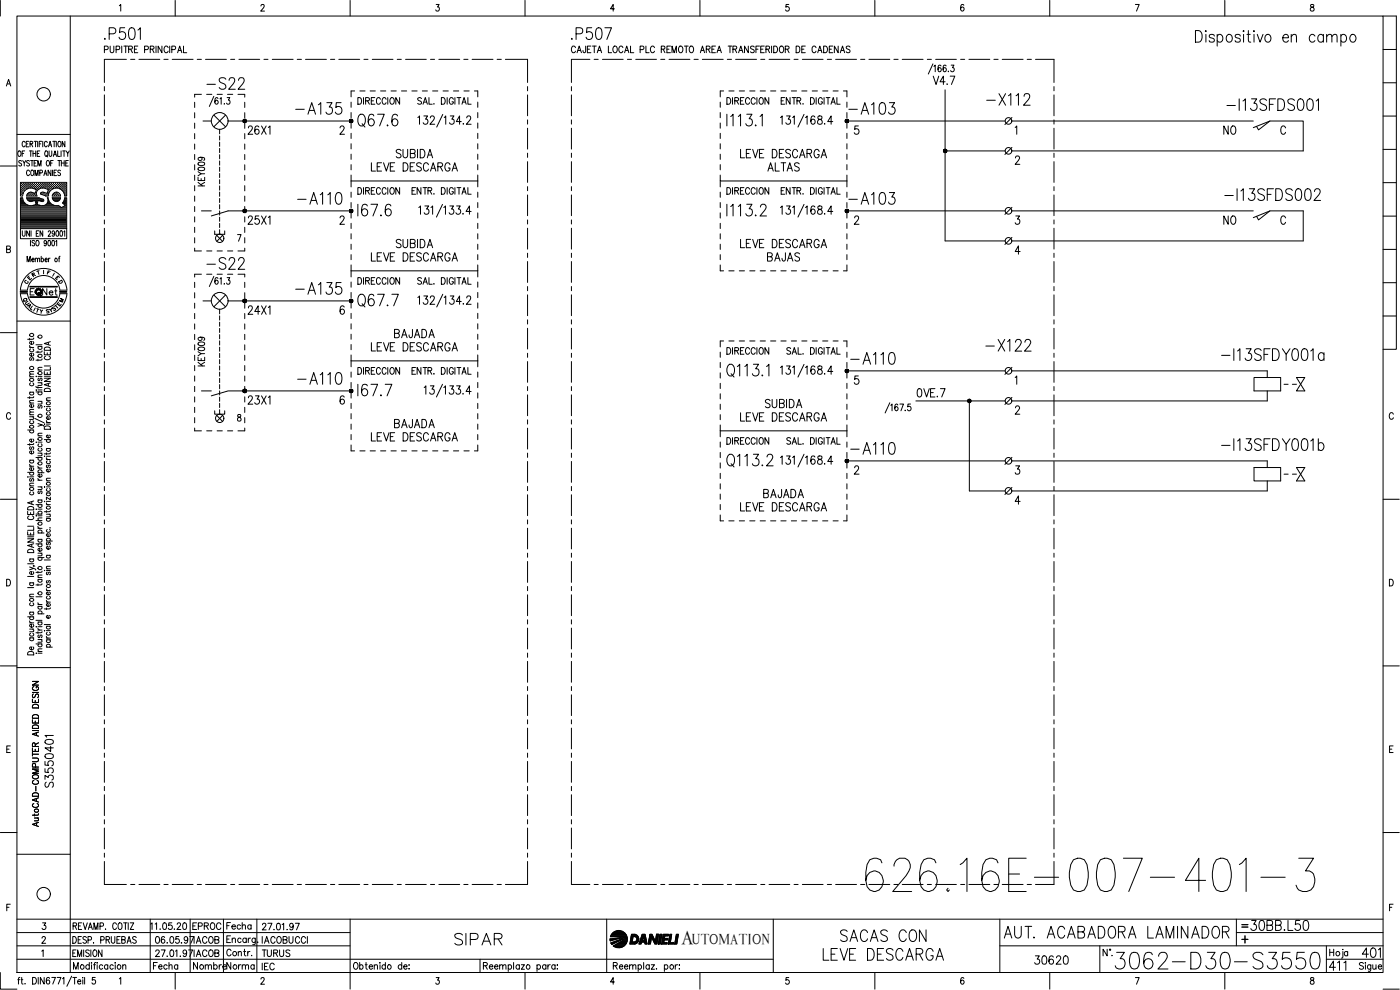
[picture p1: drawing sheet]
<svg xmlns="http://www.w3.org/2000/svg" width="420mm" height="297mm" viewBox="0 0 420 297" stroke-linecap="round" stroke-linejoin="round" font-family="sans-serif">
<defs><g id="words">
<text font-size="15.4" x="258.6" y="268.8">626.16E-007-401-3</text>
<text font-size="9.3" x="333.4" y="292.1">3062-D30-S3550</text>
<g font-size="7.5">
<text x="106.2" y="39.5">Q67.6</text>
<text x="106.2" y="93.5">Q67.7</text>
</g>
<g font-size="7.1">
<text x="30" y="13.1">.P501</text>
<text x="170.4" y="13.1">.P507</text>
<text x="87.5" y="35.6">-A135</text>
<text x="253.6" y="35.6">-A103</text>
<text x="294.9" y="32.8">-X112</text>
<text x="88.2" y="62.4">-A110</text>
<text x="253.6" y="62.4">-A103</text>
<text x="366.2" y="61.4">-I13SFDS002</text>
<text x="61" y="82.2">-S22</text>
<text x="87.5" y="89.6">-A135</text>
<text x="294.6" y="106.5">-X122</text>
<text x="254" y="110.4">-A110</text>
<text x="365.5" y="109.4">-I13SFDY001a</text>
<text x="88.2" y="116.4">-A110</text>
<text x="254" y="137.6">-A110</text>
<text x="365.5" y="136.5">-I13SFDY001b</text>
<text x="135.1" y="284.7">SIPAR</text>
<text x="251.2" y="283.6">SACAS CON</text>
<text x="300.2" y="282.6">AUT. ACABADORA LAMINADOR</text>
<text x="245.9" y="289.3">LEVE DESCARGA</text>
</g>
<g font-size="6.6">
<text x="61" y="27.9">-S22</text>
<text x="366.9" y="34.2">-I13SFDS001</text>
<text x="374.3" y="280.5">30BB.L50</text>
</g>
<g font-size="6.2">
<text x="229" y="79.7">BAJAS</text>
<text x="309.4" y="290.7">30620</text>
<text x="397.9" y="292.5">411</text>
<text x="407.5" y="288.6">401</text>
</g>
<text font-size="5.9" x="204.6" y="283.3">A</text>
<g font-size="5.7">
<text x="278.7" y="26.5">V4.7</text>
<text x="73" y="41.6">26X1</text>
<text x="366.2" y="41.6">NO</text>
<text x="110.1" y="52.6">LEVE DESCARGA</text>
<text x="117.8" y="48.7">SUBIDA</text>
<text x="221.2" y="48.7">LEVE DESCARGA</text>
<text x="229.3" y="52.6">ALTAS</text>
<text x="73" y="68.4">25X1</text>
<text x="366.2" y="68.4">NO</text>
<text x="117.8" y="75.5">SUBIDA</text>
<text x="221.2" y="75.5">LEVE DESCARGA</text>
<text x="73" y="95.6">24X1</text>
<text x="110.1" y="106.5">LEVE DESCARGA</text>
<text x="117.1" y="102.7">BAJADA</text>
<text x="73" y="122.4">23X1</text>
<text x="228.6" y="123.5">SUBIDA</text>
<text x="274.1" y="120.3">0VE.7</text>
<text x="117.1" y="129.5">BAJADA</text>
<text x="221.2" y="127.7">LEVE DESCARGA</text>
<text x="221.2" y="154.5">LEVE DESCARGA</text>
<text x="227.9" y="150.6">BAJADA</text>
<text x="16.9" y="237.4" transform="rotate(-90 16.9 237.4)">S3550401</text>
</g>
<g font-size="5.3">
<text x="56.8" y="280.1">EPROC</text>
<text x="56.8" y="292.1">Nombre</text>
<text x="57.1" y="288.2">IACOB</text>
<text x="66.7" y="292.1">Norma</text>
<text x="77.6" y="288.2">TURUS</text>
</g>
<g font-size="4.9">
<text x="11.6" y="89.6">Net</text>
<text x="77.6" y="292.1">IEC</text>
</g>
<text font-size="4.4" x="207.8" y="283.3">UTOMATION</text>
<g font-size="4">
<text x="8.5" y="84.3">R</text>
<text x="6.3" y="92.8">U</text>
<text x="15.2" y="93.8">T</text>
<text x="16.6" y="91.7">M</text>
</g>
<g font-size="3.5">
<text x="16.2" y="86.1">D</text>
<text x="7.1" y="93.5">A</text>
<text x="371.5" y="279.4">=</text>
</g>
</g></defs>
<!-- layer: XR-FG100|CART -->
<g fill="none" stroke="#000" stroke-width=".3">
<path d="M.1 .1v4.7M5.1 4.8h410v287h-410zM21.1 4.8v287M35.8 1.7l.4-.4v2M52.6 .1v4.7M78.3 1.8l.4-.5 .5 .1 .1 .3-.2 .7-.9 .9h1.2M105.1 .1v4.7M130.9 1.3h.9l-.5 .8a.59 .59 0 0 1 .5 .9 .59 .59 0 0 1-1-.1M157.6 .1v4.7M184.4 2.7h-1.2l.8-1.4v2M210.1 .1v4.7M236.7 1.3h-.8l-.1 .9a.62 .62 0 0 1 1 0 .62 .62 0 0 1-.1 .9 .62 .62 0 0 1-.9-.2"/>
<path d="M262.6 .1v4.7M289.3 1.6l-.4-.3a1.12 1.12 0 0 0-.1 2 .59 .59 0 0 0 .6-.8 .59 .59 0 0 0-1-.1l-.1 .3M315 .1v4.7M340.7 1.3h1.2l-.8 2M367.6 .1v4.7M393.4 1.4v.6a.74 .74 0 0 1 .9 .4 .74 .74 0 0 1-.3 .9 .64 .64 0 0 1-.8-.6 .64 .64 0 0 1 .8-.6l.3-.3-.1-.4zM415.1 4.8h4v100h-4M415.1 14.8h4M1.9 25.8l.7-2 .6 2M2.2 25.2h.8M415.1 34.8h4M415.1 24.8h4"/>
<path d="M.1 49.8h5M5.1 40.3h16M5.6 45.4l.1-.1a.86 .86 0 0 1 .6 .8 .86 .86 0 0 1-.6 .8 1.09 1.09 0 0 1-.1-1.5zM6.2 56.6h.1M6.2 56h.1M6.2 55.4h.1M6.2 57.3h.1M6.2 57.9h.1M6.2 58.5h.1M6.2 59.8h.5M6.2 59.5h.4M6.4 57h.2"/>
<path d="M6.4 56.3h.2M6.4 55.7h.2M6.4 55.1h.2M6.4 57.6h.2M6.4 58.2h.2M6.5 48.4l-.3-.2-.6 .2 .2 .4 .5 .3 .2 .5-.3 .2-.6-.2M6.5 55v.1M6.5 55.6v.2M6.5 56.2v.2M6.5 56.9v.2M6.5 57.5v.2M6.5 58.2v.1"/>
<path d="M6.6 46h.5M6.7 56.6h.2M6.7 56h.2M6.7 55.4h.2M6.7 57.3h.2M6.7 57.9h.2M6.8 48.2l.5 .7 .4-.7M6.8 55.3v.1M6.8 56v.1M6.8 56.6v.1M6.8 57.2v.1M6.8 57.9v.1"/>
<path d="M7 58.1l-.2 .7h-.7v-4.1h13.9v4.1h-.6l-.2-.7M7.1 57h.1M7.1 56.3h.1M7.1 55.7h.1M7.1 55.1h.1M7.2 55v.1M7.2 55.6v.2M7.2 56.2v.2M7.2 56.9v.2M7.3 48.9v.9M7.4 56.6h.1M7.4 56h.1"/>
<path d="M7.4 55.4h.1M7.4 45.3h-.8v1.6M7.5 55.3v.1M7.5 56v.1M7.5 56.6v.1M7.5 42.8a.47 .47 0 0 0-.6-.4 .47 .47 0 0 0-.3 .6v.4a.47 .47 0 0 0 .3 .6 .47 .47 0 0 0 .6-.3M7.7 56.3h.1M7.7 55.7h.1M7.7 55.1h.1M7.8 55v.1M7.8 55.6v.2M7.8 56.2v.2"/>
<path d="M7.9 43.2h.4M8 59.3l3.9 .1M8 56.6h.1M8 56h.2M8 55.4h.2M8 59.3l.1 .3M8.1 59.6l.7 .8h.8M8.1 55.3v.1M8.1 56v.1M8.1 56.6h.1M8.1 59.5h3.7M8.2 58.5l-.2 .3"/>
<path d="M8.3 59.8h4.4M8.3 56.3h.2M8.3 55.7h.2M8.3 55.1h.2M8.3 58.2h.2M8.4 55v.1M8.4 55.6v.2M8.4 56.2v.2M8.4 58.2v.1M8.6 42.4h-.7v1.7h.7M8.6 56h.2M8.6 55.4h.2"/>
<path d="M8.6 58.5h.2M8.7 55.3v.1M8.7 56v.1M8.7 58.5v.1M8.8 57.9l-.1 .1M8.8 51.4l-.2-.4a.86 .86 0 0 0-.7 .9 .86 .86 0 0 0 .7 .8l.2-.4M8.8 48.4l-.5-.2-.3 .2v.3a.7 .7 0 0 1 .7 1l-.4 .1-.3-.2M8.8 45.3h.9M9 55.7h.1M9 55.1h.1M9 58.2h.1M9 43.2l.7-.1 .1-.5-.8-.2v1.7"/>
<path d="M9.1 56.2l-.1 .1M9.1 55v.1M9.1 55.6v.2M9.1 58.2v.1M9.2 48.2h.8M9.2 45.3v1.6M9.3 56h.1M9.3 55.4h.1M9.3 57.9h.1M9.3 58.5h.1M9.3 51.3l.3-.3a.86 .86 0 0 1 .6 .9 .86 .86 0 0 1-.6 .8l-.3-.4zM9.4 55.3v.1"/>
<path d="M9.4 56v.1M9.4 57.9v.1M9.4 58.5v.1M9.4 43.2l.4 .9M9.6 56.3h.1M9.6 55.7h.1M9.6 55.1h.1M9.6 58.2h.1M9.6 48.2v1.6M9.7 55v.1M9.7 55.6v.2M9.7 56.2v.2"/>
<path d="M9.7 58.2v.1M9.9 56h.2M9.9 55.4h.2M9.9 58.5h.2M9.9 46h.8M9.9 45.3v1.6M9.9 56.5l1 .4-.4 1.1-1.4-.3-.6 .2-.4 .6M10 56.5a2.52 2.52 0 0 0-3.1 1.6M10 58h.1M10 55.3v.1M10 56v.1M10 58.5v.1"/>
<path d="M10.2 56.3h.2M10.2 55.7h.2M10.2 55.1h.2M10.2 58.2h.2M10.2 48.9h.5M10.2 42.4h.8M10.3 55v.1M10.3 55.6v.2M10.3 56.2v.2M10.3 58.2v.1M10.5 52.7v-1.7l.5 1.7 .4-1.7v1.7M10.5 56.6h.2"/>
<path d="M10.5 56h.2M10.5 55.4h.2M10.5 58.5h.2M10.6 55.3v.1M10.6 56v.1M10.6 56.6v.1M10.6 58.5v.1M10.7 57.9h.1M10.7 42.4v1.7M10.7 45.3v1.6M10.9 56.3h.1M10.9 55.7h.1"/>
<path d="M10.9 55.1h.1M11 55v.1M11 55.6v.2M11 56.2v.2M11 57h.1M11 48.2h-.8v1.6h.8M11.2 56.6h.1M11.2 56h.1M11.2 55.4h.1M11.2 46h.4M11.3 55.3v.1M11.3 56v.1"/>
<path d="M11.3 56.6v.1M11.3 42.4v1.7M11.3 49.8v-1.6l.6 1.6 .4-1.6v1.6M11.5 56.3h.1M11.5 55.7h.1M11.5 55.1h.1M11.6 55v.1M11.6 55.6v.2M11.6 56.2v.2M11.8 43.2h.4M11.8 56h.2M11.8 55.4h.2"/>
<path d="M11.9 59.5l1.2 .4v.4l-.3 .2M11.9 55.3v.1M11.9 56v.1M11.9 56.6a1.5 1.5 0 0 0-.8 2.2h-3.1M11.9 51.9l.8-.1-.1-.7-.7-.1v1.7M11.9 45.3h-.7v1.6h.7M12.1 56.3h.2M12.1 55.7h.2M12.1 55.1h.2M12.2 55v.1M12.2 55.6v.2M12.2 56.2v.2"/>
<path d="M12.3 57.8v.5l1.4 .5h.7M12.4 56h.2M12.4 55.4h.2M12.4 57.9h.2M12.5 42.4h-.7v1.7M12.5 55.3v.1M12.5 56v.1M12.5 57.9v.1M12.8 55.7h.1M12.8 55.1h.1M12.8 58.2h.1M12.8 42.4v1.7"/>
<path d="M12.9 56.2l-.1 .1M12.9 55v.1M12.9 55.6v.2M12.9 58.2v.1M13.1 56h.2M13.1 55.4h.2M13.1 57.9h.2M13.2 52.7l.4-1.7 .5 1.7M13.2 55.3v.1M13.2 56v.1M13.2 57.9v.1M13.3 52.1h.6"/>
<path d="M13.4 56.3h.1M13.4 55.7h.1M13.4 55.1h.1M13.4 58.2h.1M13.5 55v.1M13.5 55.6v.2M13.5 56.2v.2M13.5 58.2v.1M13.6 56.5l-.8-.1-.9 .2M13.6 56.5l.9 .4-.4 1.1-1.1-.3-.7 .1M13.7 45.4l.1-.1a.86 .86 0 0 1 .6 .8 .86 .86 0 0 1-.6 .8 1.14 1.14 0 0 1-.1-1.5zM13.7 56h.2"/>
<path d="M13.7 55.4h.2M13.7 58.5h.2M13.8 55.3v.1M13.8 56v.1M13.8 58.5v.1M14 46.6l.3 .5M14.1 56.3h.1M14.1 55.7h.1M14.1 55.1h.1M14.1 58.2h.1M14.1 48.2h.2a.86 .86 0 0 1 .6 .8 .86 .86 0 0 1-.6 .8 1.09 1.09 0 0 1-.2-1.6zM14.1 55v.1"/>
<path d="M14.1 55.6v.2M14.1 56.2v.2M14.1 58.2v.1M14.2 42.8l-.3-.4a.86 .86 0 0 0-.6 .8 .86 .86 0 0 0 .6 .9l.3-.4M14.4 58.5h.1M14.4 56.6h.1M14.4 56h.1M14.4 55.4h.1M14.4 57.9h.1M14.4 59.3l-.2 .1a1.69 1.69 0 0 1-.3 1.9 1.69 1.69 0 0 1-2 .3l-.8-.3 .3-1.2 1 .3M14.4 55.3v.1M14.4 56v.1"/>
<path d="M14.4 56.6v.1M14.4 57.9v.1M14.4 59.3a2.55 2.55 0 0 0 3.1 2.3M14.5 57.3h.1M14.6 44.1l.4-1.7 .5 1.7M14.7 57h.1M14.7 56.3h.1M14.7 55.7h.1M14.7 55.1h.1M14.7 57.6h.1M14.7 45.3l.1 1.4 .3 .2 .4-.2v-1.4M14.7 43.5h.6"/>
<path d="M14.8 55v.1M14.8 55.6v.2M14.8 56.2v.2M14.8 56.9v.2M14.8 57.5v.1M15 56.6h.2M15 56h.2M15 55.4h.2M15.1 55.3v.1M15.1 56v.1M15.1 56.6v.1M15.2 48.9h.5"/>
<path d="M15.3 51v1.7l-.9-1.7v1.7M15.3 56.3h.2M15.3 55.7h.2M15.3 55.1h.2M15.4 55v.1M15.4 55.6v.2M15.4 56.2v.2M15.6 56.6h.1M15.6 56h.2M15.6 55.4h.2M15.7 59.3h2.5a1.26 1.26 0 0 1-1.3 1.2 1.26 1.26 0 0 1-1.2-1.2zM15.7 55.3v.1"/>
<path d="M15.7 56v.1M15.7 56.6v.1M15.7 51v1.7M15.8 59.5h2.2M15.8 42.4h.9M16 48.2h-.8v1.6M16 56.3h.1M16 55.7h.1M16 55.1h.1M16 59.8h1.9M16 46.9l.5-1.6 .5 1.6M16 58.2h.1"/>
<path d="M16 55v.1M16 55.6v.2M16 56.2v.2M16 58.2v.1M16.1 58a1.22 1.22 0 0 1 1.3-.3 1.22 1.22 0 0 1 .8 1.1h-2.5zM16.2 51.8h.5M16.2 46.4h.6M16.3 56h.1M16.3 55.4h.1M16.3 58.5h.1M16.3 42.4v1.7M16.3 55.3v.1"/>
<path d="M16.3 56v.1M16.3 58.5v.1M16.4 57.9l-.1 .1M16.6 56.3h.1M16.6 55.7h.1M16.6 55.1h.1M16.6 58.2h.1M16.7 55v.1M16.7 55.6v.2M16.7 56.2v.2M16.7 58.2v.1M16.9 56h.2"/>
<path d="M16.9 55.4h.2M16.9 57.9h.2M16.9 58.5h.2M16.9 42.4v1.7M17 51h-.8v1.7h.8M17 55.3v.1M17 56v.1M17 57.9v.1M17 58.5v.1M17.2 55.7h.2M17.2 55.1h.2M17.2 58.2h.2"/>
<path d="M17.3 45.3v1.6h.7M17.3 56.2l-.1 .1M17.3 55v.1M17.3 55.6v.2M17.3 58.2v.1M17.4 48.2h.8M17.5 42.6l.2-.2a.86 .86 0 0 1 .7 .8 .86 .86 0 0 1-.7 .9l-.3-.7zM17.5 56h.2M17.5 55.4h.2M17.5 58.5h.2M17.6 55.3v.1M17.6 56v.1"/>
<path d="M17.6 58.5v.1M17.8 48.2v1.6M17.9 56.3h.1M17.9 55.7h.1M17.9 55.1h.1M17.9 56.6l.8 .6 .5 .9M17.9 56.6a2.53 2.53 0 0 0-3.5 2.2M17.9 55v.1M17.9 55.6v.2M17.9 56.2v.2M18.2 51.3a.42 .42 0 0 0-.7-.2 .42 .42 0 0 0 .1 .7l.3 .1a.43 .43 0 0 1 .2 .7 .43 .43 0 0 1-.7-.2M18.2 56.6h.1"/>
<path d="M18.2 56h.1M18.2 55.4h.1M18.2 55.3v.1M18.2 56v.1M18.2 56.6v.1M18.3 45.3v1.6M18.4 48.9h.9M18.4 48.2v1.6M18.5 56.3h.1M18.5 55.7h.1M18.5 55.1h.1M18.6 57h.1"/>
<path d="M18.6 55v.1M18.6 55.6v.2M18.6 56.2v.2M18.6 56.9v.1M18.8 56.6h.2M18.8 56h.2M18.8 55.4h.2M18.8 45.3h.8M18.9 57.3h.1M18.9 55.3v.1M18.9 56v.1M18.9 56.6v.1"/>
<path d="M18.9 57.2v.1M19.1 57h.2M19.1 56.3h.2M19.1 55.7h.2M19.1 55.1h.2M19.1 57.6h.2M19.2 45.3v1.6M19.2 55v.1M19.2 55.6v.2M19.2 56.2v.2M19.2 56.9v.2M19.2 57.5v.2"/>
<path d="M19.3 48.2v1.6M19.4 56.6h.2M19.4 56h.2M19.4 55.4h.2M19.4 57.3h.2M19.4 57.9h.2M19.4 59.8h.5M19.5 42.4v1.7l-.8-1.7v1.7M19.5 55.3v.1M19.5 56v.1M19.5 56.6v.1M19.5 57.2v.1"/>
<path d="M19.5 57.9v.1M19.5 59.5h.4M19.6 58.5l-.1 .1M19.7 48.9h.5M19.8 57h.1M19.8 56.3h.1M19.8 55.7h.1M19.8 55.1h.1M19.8 57.6h.1M19.8 58.2h.1M19.9 45.3l.4 .7 .5-.7M19.9 55v.1"/>
<path d="M19.9 55.6v.2M19.9 56.2v.2M19.9 56.9v.2M19.9 57.5v.2M19.9 58.2v.1M20.3 46v.9M20.5 48.2h-.8v1.6h.8M415.1 54.8h4M415.1 44.8h4M2 74.8l1-.1 .1-.3-.1-.5-1-.1v2l1-.2 .1-.4-.3-.4M6.1 68.6v3h13.9v-3M6.2 64.2h13.7"/>
<path d="M6.2 64h13.7M6.2 63.6h13.7M6.2 63.3h13.7M6.2 63h13.7M6.2 62.7h13.7M6.2 62.3h12.1M6.2 62h11.7M6.2 61.7h2.3M6.2 61.4h1.6M6.2 61.1h1.3M6.2 60.8h1M6.2 60.4h.7"/>
<path d="M6.2 60.1h.6M6.2 64.6h13.7M6.2 64.9h13.7M6.2 65.2h13.7M6.2 65.5h13.7M6.2 65.9h13.7M6.2 66.2h13.7M6.2 66.5h13.7M6.2 66.8h13.7M6.2 67.1h13.7M6.2 67.4h13.7M6.2 67.8h13.7"/>
<path d="M6.2 68.1h13.7M6.2 68.4h13.7M6.7 69.2v1.2l.4 .5 .4-.3v-1.4M6.9 60.1l.2 .4a2.5 2.5 0 0 0 2.9 1.1l.8-.3-.3-1.2-.9 .3M7 60.1l-.3-.8h-.6v9.3h13.9v-9.3h-.6l-.2 .8M8.1 78.6v-1.7l.5 1.7 .5-1.7v1.7M8.5 60.1h1.7M8.8 69.2v1.7l-.8-1.7v1.7M9.1 72.1v1.7M9.3 69.2v1.7M9.5 78h.7l-.1-.5a.48 .48 0 0 0-.6 .5 .48 .48 0 0 0 .6 .5l.1-.2M9.9 61.7h2.1"/>
<path d="M10.4 72.4a.41 .41 0 0 0-.6-.3 .41 .41 0 0 0 0 .7l.4 .2a.43 .43 0 0 1 .1 .7 .43 .43 0 0 1-.7-.2M10.6 77.8l.3-.3h.3l.1 1.1M10.6 77.5v1.1M10.6 60.1h.7M10.7 60.4h.5M10.8 60.8h.4M10.8 61.4h.3M10.9 70h.4M10.9 61.1h.2M11 72.2l.1-.1a.86 .86 0 0 1 .6 .8 .86 .86 0 0 1-.6 .9 1.09 1.09 0 0 1-.1-1.6zM11.3 77.8l.3-.3h.3v1.1M11.6 69.2h-.7v1.7h.7"/>
<path d="M11.8 60.1h1.2M12.4 77.7l.1-.2a.48 .48 0 0 1 .6 .5 .48 .48 0 0 1-.6 .5l-.1-.2M12.4 76.9v1.7M12.4 60.4l.4 .1M12.8 69.2v1.7l-.8-1.7v1.7M13.4 61.7h2.8M13.5 78h.7l-.1-.5a.47 .47 0 0 0-.6 .5 .47 .47 0 0 0 .6 .5l.1-.2M13.9 61.4h1.6M14 72.7l-.2 .4a.44 .44 0 0 1-.6-.5 .44 .44 0 0 1 .6-.4l.2 .5-.1 .8-.3 .3-.3-.3M14.2 61.1h1M14.4 60.8h.5M14.4 60.4h.2"/>
<path d="M14.5 69.6a.38 .38 0 0 1 .5-.3 .38 .38 0 0 1 .1 .6l-.7 1h.8M14.5 60.1h.1M14.6 72.2l.1-.1a.96 .96 0 0 1 0 1.7l-.3-.7zM14.6 77.5v1.1M15 77.5h-.3l-.1 .5M15.7 72.2l.2-.1a.96 .96 0 0 1 0 1.7l-.4-.7zM16.2 60.1h1.4M16.4 69.8l-.2 .4a.45 .45 0 0 1-.6-.4 .45 .45 0 0 1 .6-.5l.2 .5-.2 1-.3 .1-.2-.3M16.7 72.5l.3-.4v1.7M17 69.3l.1-.1a.96 .96 0 0 1 0 1.7l-.3-.7zM17.6 77.5h.3M18 76.9l-.2 .1-.1 1.6"/>
<path d="M18.1 69.3l.2-.1a.96 .96 0 0 1 0 1.7l-.4-.7zM18.5 62.3h1.4M18.7 60.9l.8 .8-1.1 .6-.9-.6M19 60.8h.9M19 62h.9M19 61.1h.9M19.1 69.5l.3-.3v1.7M19.2 60.4h.7M19.2 60.1l-.5 .8M19.3 61.4h.6M19.3 60.1h.6M19.6 61.7h.3"/>
<path d="M415.1 74.8h4M415.1 64.8h4M.1 99.8h5M5.1 96.3h16M6.1 87.5h2.1v.2h-2.1zM6.1 88.1h2.1M6.1 87.1h2.1M6.1 88.1a7 7 0 0 0 7 6.5 7 7 0 0 0 7-6.5M6.1 87a7 7 0 0 1 7-6.5 7 7 0 0 1 7 6.5M6.1 87.6h2M8.2 88.1a4.9 4.9 0 0 0 4.9 4.3 4.9 4.9 0 0 0 4.9-4.3M8.2 87a4.9 4.9 0 0 1 4.9-4.3 4.9 4.9 0 0 1 4.9 4.3"/>
<path d="M9 89.1h8.1M9 89.2h8.1M9.1 87.5h.7M9.1 89.1h8M9.1 86h8M10.2 86.6h-1.1v1.9M11 92.6l.7 .2M12.1 92.9l.3 .6 .4-.5M12.4 93.5l-.1 .5M13.1 81.1v1.1M14.3 81.7l.4 .1M15.1 81.4l-.7-.1-.2 .9"/>
<path d="M16.3 82l-.5 .9M17.1 85.9h-8.1v.2h8.1M415.1 94.8h4M415.1 84.8h4M8.9 103.7l.1 .3 .4 .3M8.9 101.5v.5M8.9 119v.6M8.9 117.7h1.2M8.9 113.1h1.2M8.9 104.3h1.2M9.2 117.7a.56 .56 0 0 0 .2 .9 .56 .56 0 0 0 .7-.6l-.2-.3M9.2 114.9l-.2 .1a.54 .54 0 0 0 .6 .8 .54 .54 0 0 0 .3-.9"/>
<path d="M9.2 107.3l-.3 .3 .1 .5h.4l.2-.7 .3-.1 .2 .3-.2 .5M9.2 104.7l-.2 .1a.54 .54 0 0 0 .6 .8 .54 .54 0 0 0 .3-.9M9.9 106a.51 .51 0 0 1 0 .7 .51 .51 0 0 1-.7 .1 .51 .51 0 0 1-.1-.7l.3-.1v.9M9.9 102.4a.51 .51 0 0 1 0 .7 .51 .51 0 0 1-.7 .1 .51 .51 0 0 1-.1-.7l.3-.1v.9M10.1 119l-.1 .3h-1.7M10.1 112.3h-1.1l-.1 .4 .4 .4M10.1 111.5h-1.1l-.1 .4 .4 .4M10.1 101.4l-.3 .4h-1.5M10.8 117h.2zM10.8 115.9l.3 .4h1.5M10.8 117.6h1.8M10.8 103.4h1.8"/>
<path d="M10.9 112.8v.2zM11.4 112.9h1.2M11.4 105.4v.5M11.4 107.8v.5M11.4 116v.5M11.4 117h1.2M11.4 114.8h1.2M11.4 111h1.2M11.4 104h1.2M11.7 117.6a.56 .56 0 0 0 .2 .9 .56 .56 0 0 0 .7-.6l-.2-.3M11.7 113.4l-.3 .3 .3 .5 .4-.7h.4l.1 .4-.2 .3M11.7 104a.51 .51 0 0 0 0 .7 .51 .51 0 0 0 .7 0 .51 .51 0 0 0 0-.7"/>
<path d="M12.3 114.8l.3 .4-.1 .4h-1.1M12.6 110.2l-1.1 .1-.1 .4 .4 .3M12.6 107.7l-.3 .4h-1.5M12.6 105.3l-.3 .3h-1.5M13.3 113.5h1.8l-1.8 1h1.8M13.3 111.4v.9h1.8v-.9M13.3 105.5v1h1.8v-1M13.3 112.9h1.8M13.3 109.8h1.8M13.4 116.8a.99 .99 0 0 1 1.1-.3 .99 .99 0 0 1 .6 1h-1.8zM13.4 104.4a.99 .99 0 0 1 1.1-.3 .99 .99 0 0 1 .6 1h-1.8zM13.7 106.9a.55 .55 0 0 0-.4 .7 .55 .55 0 0 0 .7 .3h.4a.54 .54 0 0 0 .7-.4 .54 .54 0 0 0-.4-.6"/>
<path d="M14.2 105.9v.6M14.2 111.8v.5M14.5 102.7v.7M14.5 115.1v.7M15.1 119.4l-1.1 .1-.1 .3 .4 .3M15.1 114.9l-1.8 .5 1.8 .6M15.1 110.2v.8h-1.8M15.1 102.5l-1.8 .6 1.8 .5M3.2 124.3a.63 .63 0 0 0-.8-.5 .63 .63 0 0 0-.5 .8v.4a.63 .63 0 0 0 .5 .8 .63 .63 0 0 0 .8-.5M8.3 129h1.8M8.9 139.3l.1 .3 .4 .3M8.9 139.9h1.2"/>
<path d="M8.9 138.1h1.2M8.9 133.1v.5M8.9 125h1.2M8.9 124.4h1.2M8.9 120.9h1.2M9.2 138.1a.56 .56 0 0 0 .2 .9 .56 .56 0 0 0 .7-.6l-.2-.3M9.2 134.1l-.3 .3 .1 .4h.4l.2-.7h.3l.2 .3-.2 .5M9.2 129l-.2 .2a.54 .54 0 0 0 .6 .7 .54 .54 0 0 0 .3-.9M9.2 126.3a.56 .56 0 0 0 .2 .9 .56 .56 0 0 0 .7-.6l-.2-.3M9.8 125l.3 .4-.1 .4h-1.1M9.9 135.3a.51 .51 0 0 1 0 .7 .51 .51 0 0 1-.7 .1 .51 .51 0 0 1-.1-.7l.3-.1v.9M9.9 131.7a.51 .51 0 0 1 0 .7 .51 .51 0 0 1-.7 .1 .51 .51 0 0 1-.1-.7l.3-.1v.9"/>
<path d="M9.9 121.4l.1 .1a.56 .56 0 0 1-.5 .8 .56 .56 0 0 1-.5-.8l.4-.1v.8M10.1 133l-.1 .3-1.7 .1M10.1 123.6l-1.1 .1-.1 .4 .4 .3M10.1 122.8l-1.1 .1-.1 .4 .4 .3M10.1 120.1l-1.1 .1-.1 .4 .4 .3M10.5 125.5l2.7 1.4M10.8 132.7h.2zM10.8 137.3h1.8M11.4 139.9l.5 .5M11.4 127.1l1.2 .4-1.2 .4M11.4 136h1.2M11.4 132.7h1.2"/>
<path d="M11.4 130.8h1.2M11.4 120.4h1.2M11.7 137.3a.56 .56 0 0 0 .2 .9 .56 .56 0 0 0 .7-.6l-.2-.3M11.7 134.5a.51 .51 0 0 0 0 .7 .51 .51 0 0 0 .7 0 .51 .51 0 0 0 0-.7M11.7 133.2a.51 .51 0 0 0 0 .7 .51 .51 0 0 0 .7 0 .51 .51 0 0 0 0-.7M11.7 121.7l-.3 .2 .1 .5h.4l.2-.7h.3l.2 .2-.2 .6M12.3 136l.3 .3-.1 .4-1.1 .1M12.3 120.4l.3 .4-.1 .3-1.1 .1M12.6 130h-1.1l-.1 .4 .4 .4M12.6 127.5l.5 .2 .1 .3M13.3 136.9h.2zM13.3 131.9h1.8"/>
<path d="M13.4 128.1a.99 .99 0 0 1 1.1-.3 .99 .99 0 0 1 .6 1h-1.8zM13.4 127.2v.1zM13.4 122h.1M13.9 137.3l.1 .4 .4 .2M13.9 126.2l.1 .4 .4 .2M13.9 135.9v.5M13.9 137.9h1.2M13.9 136.9h1.2M13.9 134.6h1.2M13.9 127.2h1.2M13.9 126.8h1.2M13.9 122h1.2"/>
<path d="M13.9 120.1h1.2M14.2 139.6l-.3 .2 .3 .5 .4-.7h.4l.1 .4-.2 .3M14.2 138.3l-.2 .1a.52 .52 0 0 0 .6 .7 .52 .52 0 0 0 .3-.8M14.2 134.6l-.2 .1a.52 .52 0 0 0 .6 .7 .52 .52 0 0 0 .3-.8M14.2 131.9l-.2 .1a.52 .52 0 0 0 .6 .8 .52 .52 0 0 0 .3-.9M14.2 123.7l-.2 .2a.52 .52 0 0 0 .6 .7 .52 .52 0 0 0 .3-.9M14.2 122.5a.49 .49 0 0 0 0 .7 .49 .49 0 0 0 .7 0 .49 .49 0 0 0 0-.7M14.9 130.5l.1 .2a.52 .52 0 0 1-.5 .7 .52 .52 0 0 1-.4-.8l.3-.1v.9M14.9 125l.1 .1a.52 .52 0 0 1-.5 .8 .52 .52 0 0 1-.4-.8l.3-.1v.8M15.1 135.8l-.3 .4h-1.5M418.2 124.3a.63 .63 0 0 0-.8-.5 .63 .63 0 0 0-.5 .8v.4a.63 .63 0 0 0 .5 .8 .63 .63 0 0 0 .8-.5M.1 149.8h5"/>
<path d="M8.3 159.5v1h1.8v-1M8.3 153.4v1h1.8v-1M8.3 143.1h.2zM8.3 157.9h1.8M8.3 141.7h1.8M8.4 152.3a.99 .99 0 0 1 1.1-.3 .99 .99 0 0 1 .6 1h-1.8zM8.7 154.8a.56 .56 0 0 0-.4 .7 .56 .56 0 0 0 .7 .4h.4a.56 .56 0 0 0 .7-.4 .56 .56 0 0 0-.4-.7M8.9 145.8h1.2M8.9 143.1h1.2M9.2 147.6l-.2 .2a.54 .54 0 0 0 .6 .7 .54 .54 0 0 0 .3-.9M9.2 143.6l-.3 .3 .1 .4h.4l.2-.6 .3-.1 .2 .3-.2 .5M9.2 141.7a.56 .56 0 0 0 .2 1 .56 .56 0 0 0 .7-.7l-.2-.3"/>
<path d="M9.2 153.8v.6M9.2 159.9v.6M9.5 150.5v.7M9.9 140.3a.51 .51 0 0 1 0 .7 .51 .51 0 0 1-.7 .1 .51 .51 0 0 1-.1-.7l.3-.1v.9M10.1 158.2v.9h-1.8M10.1 150.3l-1.8 .6 1.8 .6M10.1 145l-1.1 .1-.1 .3 .4 .4M10.8 154.8h.2zM10.8 152.8h.2zM10.8 154.2h1.8M10.8 151.4h1.8M10.8 156.2h1.8"/>
<path d="M11.4 157.9v.3l.5 .3M11.4 143.5l.5 .6M11.4 146.1h1.2M11.4 159.9h1.8M11.4 158.5h1.2M11.4 154.8h1.2M11.4 152.8h1.2M11.4 150h1.2M11.4 144.1h1.2M11.4 141.8h1.8M11.4 140.4h1.2M11.7 159.9a.51 .51 0 0 1 0-.7 .51 .51 0 0 1 .7 0 .51 .51 0 0 1 0 .7"/>
<path d="M11.7 154.2a.51 .51 0 0 1 0-.7 .51 .51 0 0 1 .7 0 .51 .51 0 0 1 0 .7M11.7 151.4l-.2 .1a.52 .52 0 0 0 .6 .8 .52 .52 0 0 0 .3-.9M11.7 150a.56 .56 0 0 0 .2 .9 .56 .56 0 0 0 .7-.6l-.2-.3M11.7 147.3l-.3 .3 .1 .4h.4l.2-.6 .3-.1 .2 .3-.2 .5M11.7 141.8a.56 .56 0 0 1 .2-.9 .56 .56 0 0 1 .7 .6l-.2 .3M12.3 146.1l.3 .3-.1 .4-1.1 .1M12.4 142.3a.51 .51 0 0 1 0 .7 .51 .51 0 0 1-.7 .1 .51 .51 0 0 1-.1-.7l.3-.1v.9M12.6 155.4l-1.1 .1-.1 .3 .4 .4M13.3 146.1h.2zM13.4 150.4v.1zM13.9 150.9l.1 .3 .4 .2M13.9 153.2v.5"/>
<path d="M13.9 155.6h1.2M13.9 154.3h1.2M13.9 151.4h1.2M13.9 150.4h1.2M13.9 147.9h1.2M13.9 146.1h1.2M13.9 144.3h1.2M14.2 158.9l-.2 .1a.51 .51 0 0 0 .6 .7 .51 .51 0 0 0 .3-.8M14.2 155.6l-.2 .1a.52 .52 0 0 0 .6 .7 .52 .52 0 0 0 .3-.8M14.2 147.9l-.2 .2a.51 .51 0 0 0 .6 .6 .51 .51 0 0 0 .3-.8M14.2 146.6l-.2 .1a.52 .52 0 0 0 .6 .7 .52 .52 0 0 0 .3-.8M14.8 154.3l.3 .4-.1 .3-1.1 .1"/>
<path d="M14.9 140.7l.1 .2a.52 .52 0 0 1-.5 .7 .52 .52 0 0 1-.4-.8l.3-.1v.9M15 158.3l-.1 .1M15.1 153.2l-.3 .3h-1.5M15.1 149.2v.7l-1.2-.7v.7M15.1 143.5h-1.1l-.1 .4 .4 .4M415.1 149.8h4.8M2 173.8a1.01 1.01 0 0 1 1.2 1 1.01 1.01 0 0 1-1.2 1zM8.3 161.7h1.8l-1.8 1h1.8M8.3 176.3h1.8M8.3 173h1.8M8.3 169.1h1.8M8.3 161.1h1.8"/>
<path d="M8.4 165.1a.99 .99 0 0 1 1.1-.3 .99 .99 0 0 1 .6 1h-1.8zM8.9 170.1l1.2 .4-1.2 .5M8.9 179.1h1.2M8.9 174.9h1.2M8.9 167.7h1.2M9.2 174.9a.56 .56 0 0 0 .2 .9 .56 .56 0 0 0 .7-.6l-.2-.3M9.2 167.7l-.2 .1a.54 .54 0 0 0 .5 .8 .54 .54 0 0 0 .4-.9M9.5 163.4v.7M9.9 171.5a.51 .51 0 0 1 0 .7 .51 .51 0 0 1-.7 .1 .51 .51 0 0 1-.1-.7l.3-.1v.9M10 169.7v.2v-.2l.5 .2M10.1 178.3h-1.1l-.1 .4 .4 .4M10.1 170.5l.5 .3 .1 .3"/>
<path d="M10.1 163.1l-1.8 .6 1.8 .6M10.8 179.1h1.8M10.8 163.2h1.8M11.4 171.4v.5M11.4 175.2v.5M11.4 173.8h1.2M11.4 173.3h1.2M11.4 167.3h1.8M11.4 166h1.2M11.4 161.8h1.2M11.7 173.8l-.2 .2a.52 .52 0 0 0 .6 .7 .52 .52 0 0 0 .3-.9M11.7 167.3a.56 .56 0 0 0 .2 .9 .56 .56 0 0 0 .7-.6l-.2-.3"/>
<path d="M11.7 163.2a.51 .51 0 0 0 0 .7 .51 .51 0 0 0 .7 0 .51 .51 0 0 0 0-.7M11.7 161.8a.56 .56 0 0 0 .2 1 .56 .56 0 0 0 .7-.7l-.2-.3M12.3 166l.3 .3-.1 .4-1.1 .1M12.4 164.5a.51 .51 0 0 1 0 .7 .51 .51 0 0 1-.7 .1 .51 .51 0 0 1-.1-.7l.3-.1v.9M12.6 175.1l-.3 .4h-1.5M12.6 172.5l-1.1 .1-.1 .4 .4 .3M12.6 171.4l-.3 .3h-1.5M13.3 168h1.8M13.4 171.2h.1M13.9 176.6l.1 .4 .4 .2M13.9 177.2h1.2M13.9 171.2h1.2"/>
<path d="M13.9 170.7h1.2M13.9 166.6h1.2M13.9 162.3h1.8M14.2 178.9a.49 .49 0 0 0 0 .7 .49 .49 0 0 0 .7 0 .49 .49 0 0 0 0-.7M14.2 174.2l-.3 .3 .1 .4h.4l.2-.6 .3-.1 .2 .3-.2 .4M14.2 171.6l-.3 .3 .1 .5h.4l.2-.7 .3-.1 .2 .3-.2 .6M14.2 166.6l-.2 .1a.52 .52 0 0 0 .6 .8 .52 .52 0 0 0 .3-.9M14.2 162.8l-.3 .2 .3 .5 .4-.7h.4l.1 .4-.2 .3M14.2 162.3a.49 .49 0 0 1 0-.7 .49 .49 0 0 1 .7 0 .49 .49 0 0 1 0 .7M14.9 177.6a.5 .5 0 0 1 0 .7 .5 .5 0 0 1-.7 .1 .5 .5 0 0 1-.1-.7l.3-.1v.9M14.9 163.9l.1 .2a.53 .53 0 0 1-.5 .7 .53 .53 0 0 1-.4-.8l.3-.1v.9M14.9 160.1l.1 .2a.52 .52 0 0 1-.5 .7 .52 .52 0 0 1-.4-.8l.3-.1v.9"/>
<path d="M15.1 169.9l-1.1 .1-.1 .3 .4 .4M417 173.8a1.01 1.01 0 0 1 1.2 1 1.01 1.01 0 0 1-1.2 1zM.1 199.8h5M8.3 185.1h1.8M8.4 195.8a.99 .99 0 0 1 1.1-.3 .99 .99 0 0 1 .6 1h-1.8zM8.9 186.3l.1 .3 .4 .3M8.9 191.4h1.2M8.9 188.8h1.2M8.9 186.9h1.2M8.9 183.7h1.2M9.2 191.4l-.2 .1a.54 .54 0 0 0 .6 .8 .54 .54 0 0 0 .3-.9M9.2 190a.56 .56 0 0 0 .2 1 .56 .56 0 0 0 .7-.7l-.2-.3"/>
<path d="M9.2 185.1a.56 .56 0 0 0 .2 .9 .56 .56 0 0 0 .7-.7l-.2-.2M9.2 183.7l-.2 .1a.54 .54 0 0 0 .5 .8 .54 .54 0 0 0 .4-.9M9.2 180.9l-.2 .1a.54 .54 0 0 0 .6 .8 .54 .54 0 0 0 .3-.9M9.8 188.8l.3 .3-.1 .4-1.1 .1M9.9 194.1a.51 .51 0 0 1 0 .7 .51 .51 0 0 1-.7 .1 .51 .51 0 0 1-.1-.7l.3-.1v.9M9.9 187.3a.51 .51 0 0 1 0 .7 .51 .51 0 0 1-.7 .1 .51 .51 0 0 1-.1-.7l.3-.1v.9M10.8 196h.2zM10.8 188h.2zM10.8 193.2h1.8M10.8 186.1h1.8M11.4 188.5v.2l.5 .3M11.4 180.8l.5 .6"/>
<path d="M11.4 196h1.2M11.4 195.5h1.2M11.4 191.9h1.2M11.4 189.6v.5M11.4 189h1.2M11.4 188h1.2M11.4 186.6h1.2M11.4 184.2h1.8M11.4 181.9h1.2M11.4 181.4h1.2M11.7 193.2a.51 .51 0 0 0 0 .7 .51 .51 0 0 0 .7 0 .51 .51 0 0 0 0-.7M11.7 190.5l-.2 .1a.45 .45 0 0 0 .2 .7l.6-.8 .3 .3-.2 .5"/>
<path d="M11.7 186.6a.51 .51 0 0 0 0 .8 .51 .51 0 0 0 .7 0 .51 .51 0 0 0 0-.8M11.7 184.2a.51 .51 0 0 1 0-.8 .51 .51 0 0 1 .7 0 .51 .51 0 0 1 0 .8M11.7 181.9l-.2 .2a.52 .52 0 0 0 .6 .7 .52 .52 0 0 0 .3-.9M12.3 191.9l.3 .4-.1 .3-1.1 .1M12.6 194.7h-1.1l-.1 .4 .4 .4M12.6 189.5l-.3 .4h-1.5M13.3 189.2h.2zM13.3 187.4h1.8M13.9 190.9l.1 .4 .4 .2M13.9 180.1l.1 .4 .4 .2M13.9 194.2h1.8M13.9 192h1.2"/>
<path d="M13.9 191.5h1.2M13.9 189.2h1.2M13.9 187.9h1.2M13.9 182.4v.5M13.9 180.7h1.2M14.2 194.2a.49 .49 0 0 1 0-.7 .49 .49 0 0 1 .7 0 .49 .49 0 0 1 0 .7M14.2 192l-.2 .1a.52 .52 0 0 0 .6 .7 .52 .52 0 0 0 .3-.8M14.2 189.7l-.2 .2a.52 .52 0 0 0 .6 .7 .52 .52 0 0 0 .3-.9M14.2 187.9l-.2 .1a.52 .52 0 0 0 .6 .8 .52 .52 0 0 0 .3-.9M14.9 184.6a.5 .5 0 0 1 0 .7 .5 .5 0 0 1-.7 .1 .5 .5 0 0 1-.1-.7l.3-.1v.9M14.9 181.1l.1 .1a.53 .53 0 0 1-.5 .7 .53 .53 0 0 1-.4-.8h.3v.8M15.1 182.4l-.3 .3h-1.5"/>
<path d="M415.1 199.8h4.8M5.1 200.3h16M9.7 216v.9h1.9v-.9M9.7 209.8v1h1.9v-1M9.7 204.5h1.9l-1.9 1.1h1.9M9.7 219.2h1.9M9.7 207.8h1.9M9.8 217.8a.99 .99 0 0 1 1.2-.3 .99 .99 0 0 1 .6 1.1h-1.9zM9.8 214.7a.99 .99 0 0 1 1.2-.3 .99 .99 0 0 1 .6 1.1h-1.9zM9.8 211.6a.99 .99 0 0 1 1.2-.2 .99 .99 0 0 1 .6 1h-1.9zM10 208.2l-.3 .4 .3 .7 .4-.1 .4-.8 .5-.2 .3 .4-.3 .7M10.2 206a.61 .61 0 0 0-.5 .7 .61 .61 0 0 0 .7 .5h.5a.6 .6 0 0 0 .7-.6 .6 .6 0 0 0-.7-.6v.4"/>
<path d="M10.6 210.2v.6M10.6 216.4v.5M11.6 219.7l-1.9 .6 1.9 .6M2 224.8h.7M3.1 223.8h-1.1v2h1.1M9.7 227.4h1.3l.6 .5-.3 .6h-1.6M9.7 224.4v1.1h1.9M9.7 226.3h1.9M9.7 225.7v1.1M9.8 238.2a.99 .99 0 0 1 1.2-.3 .99 .99 0 0 1 .6 1h-1.9zM10 232.6a.87 .87 0 0 1 1-.2 .87 .87 0 0 1 .5 1 .89 .89 0 0 1-1.1 .4 .89 .89 0 0 1-.6-1zM10.2 234.2a.59 .59 0 0 0-.5 .7 .59 .59 0 0 0 .7 .4h.5a.59 .59 0 0 0 .7-.4 .59 .59 0 0 0-.5-.7"/>
<path d="M10.6 224l-.1-1h-.6l-.2 1h1.9M10.7 230.2l-.1-1-.7-.1-.2 1.1h1.9M11 239.6v.8M11.6 239.4l-1.9 .6 1.9 .7M11.6 230.7h-1.9l1.9 .7-1.9 .6h1.9M417 224.8h.7M418.1 223.8h-1.1v2h1.1M.1 249.8h5M5.1 256.3h16M10.2 241.1a.59 .59 0 0 0-.5 .7 .59 .59 0 0 0 .7 .5h.5a.59 .59 0 0 0 .7-.5 .59 .59 0 0 0-.5-.7M10.3 245.4h1.3M10.3 244.2v.6"/>
<path d="M11 247v.7M11.2 245.4l.4 .4-.1 .4-1.2 .1M11.6 246.7l-1.9 .6 1.9 .7M11.6 244.2l-.4 .4h-1.5M415.1 249.8h4.8M2 272.2h.7M3.1 271.3h-1.1v2M5.1 275.8h410M5.1 279.8h100M45.1 275.8v16M57.1 275.8v16M67.1 275.8v16"/>
<path d="M77.1 275.8v16M105.1 275.8v21M182.1 275.8v16M183.9 280h3.6M184 279.8h3.3M184.1 279.7h3.1M184.4 279.6h2.5M184.7 279.4h2M185 279.3h1.3M232.1 275.8v16M300.1 275.8v16M371.1 279.8h44"/>
<path d="M417 272.2h.7M418.1 271.3h-1.1v2M.1 291.8v5h5M5.1 283.8h100M5.1 287.8h227M5.3 293.9h.6M6 293.3l-.4 .1-.1 .3v1.6M6.3 293.9h.6M6.5 293.3v1.6l.1 .3 .3 .1M7.5 295.1l.1 .1M9.8 293.3a1.01 1.01 0 0 1 1.1 1 1.01 1.01 0 0 1-1.1 1zM11.5 293.3v2"/>
<path d="M13.3 293.3v2l-1.2-2v2M14.9 293.6l-.5-.3a1.12 1.12 0 0 0 .1 2 .56 .56 0 0 0 .5-.6 .56 .56 0 0 0-.5-.6 .56 .56 0 0 0-.6 .5M15.5 293.3h1.1l-.8 2M17.1 293.3h1.2l-.8 2M18.8 293.7l.4-.4v2M21.5 292.9l-1.4 3M21.8 293.3h1.2M22.4 293.3v2M23.3 294.5h1l-.1-.4a.57 .57 0 0 0-.8 .1 .57 .57 0 0 0 .1 .8 .57 .57 0 0 0 .8 0M24.8 293.3v.1zM24.8 293.9v1.4M25.4 293.3v2"/>
<path d="M28.6 293.3h-.9v.8a.61 .61 0 0 1 .9 .1 .61 .61 0 0 1-.1 .8 .61 .61 0 0 1-.9-.1M35.8 293.7l.4-.4v2M52.6 291.8v5M78.3 293.8l.4-.5 .5 .1 .1 .3-.2 .6-.9 1h1.2M130.9 293.3h.9l-.5 .8a.59 .59 0 0 1 .5 .9 .59 .59 0 0 1-1-.1M144.1 287.8v4M157.6 291.8v5M183 281.8h1.9M183.1 282h1.3M183.1 282.1h.8M183.1 282.3h.3M183.1 281.7l3.2-.2-3.2 .8z"/>
<path d="M183.2 281.7h2.2M183.2 280.9h4.9M183.3 280.8h4.7M183.3 282.9l.3 .5M183.3 280.6h4.7M183.4 283.1h.9M183.4 280.5h4.5M183.5 283.2h.6M183.5 280.4h4.3M183.6 283.3h.2M183.6 280.2h4.1M183.6 282.8h1.3"/>
<path d="M183.7 280.1h3.9M184 282.6h1.2M184.1 283.9h3.1M184.2 283.7h3.2M184.2 281.6h1.7M184.3 284h2.8M184.4 282.5h1.1M184.4 294.6h-1.2l.8-1.3v2M184.4 283.6h3.1M184.5 284.1h2.3M184.6 282.9h-1.3l3.2-1.1 .2 .1-3.1 1.5M184.7 283.4h3"/>
<path d="M184.7 282.4h1M184.9 283.3h2.9M184.9 284.3h1.6M185.1 282.3h.9M185.1 283.2h2.8M185.2 281.5h1M185.4 283.1h2.6M185.5 282.1h.8M185.6 282.9h2.4M185.8 282.8h2.3M185.9 282h.7M186 281.2h.8"/>
<path d="M186.1 282.6h2M186.2 281.8h.4M186.3 282.5h1.9M186.4 281.5l1.1-.2-1 .4zM186.4 281.6h.4M186.6 281.5h.6M186.6 282.4h1.6M186.8 282.3h1.4M186.8 282h1.5M186.9 282.1h1.4M187 281.8h1.3M187 281.2h.4"/>
<path d="M187.1 281.3h.2M187.2 281.7h1.1M187.5 281.6h.8M187.7 281.3h.5M187.8 281.5h.5M188.1 281l-2 .2-.2-.2h-2.7h4.7M188.2 280.9a2.6 2.6 0 0 0-2.5-1.7 2.6 2.6 0 0 0-2.5 1.8M188.2 281.1a2.64 2.64 0 0 1-1.1 2.9 2.64 2.64 0 0 1-3.1-.2l3-1.7-.2-.2 1.3-.7M189 283.2h1.8M189.1 282.9h2.1M189.1 283.1h2M189.1 282.8h2.2"/>
<path d="M189.1 282.5h.6M189.1 282.6h2.4M189.2 282.3h.6M189.2 282.4h.6M189.2 282h.6M189.2 282.1h.6M189.3 281.8h.6M189.3 281.7h.6M189.3 281.6h.6M189.3 281.5h.6M189.4 281.3h.5M189.4 281.2h.5"/>
<path d="M189.4 281h1.1M189.4 280.9h2M189.4 280.8h1.9M189.5 280.6h1.7M189.5 280.5h1.5M189.5 280.4h1.2M190 281l-.3 1.6h.8M190.5 281a.78 .78 0 0 1 .6 .8 .78 .78 0 0 1-.6 .7M190.5 283.3a1.49 1.49 0 0 0 1.2-1.5 1.49 1.49 0 0 0-1.2-1.5h-1l-.5 3h1.5M190.6 281h.9M190.7 282.5h.9M190.8 281.2h.8"/>
<path d="M190.9 282.4h.7M191 281.3h.6M191 282.3h.6M191.1 281.5h.6M191.1 282.1h.6M191.1 281.8h.6M191.1 281.7h.6M191.1 281.6h.6M191.1 282h.6M191.8 283.2h.6M191.8 283.1h.6M191.9 282.9h.6"/>
<path d="M191.9 282.8h.6M191.9 282.6h2.2M192 282.5h2.1M192 282.4h2M192.1 282.3h1.9M192.2 282.1h.5M192.2 282h.6M192.2 281.8h.6M192.3 281.7h.6M192.3 281.6h.6M192.4 281.5h.6M192.4 281.3h.6"/>
<path d="M192.4 281.2h.7M192.5 281h1.3M192.5 280.9h1.2M192.6 280.8h1.1M192.6 280.6h1.1M192.7 280.5h.9M192.7 280.4h.9M192.7 280.3h.9l.6 3h-.6l-.1-.6h-.9l-.2 .6h-.7zM193.1 281l.3 1.2h-.7zM193.2 281.3h.6M193.2 281.2h.6M193.2 281.5h.6"/>
<path d="M193.3 281.7h.6M193.3 281.6h.5M193.3 281.8h.6M193.3 282h.6M193.3 282.1h.7M193.5 282.8h.6M193.5 282.9h.6M193.5 283.1h.7M193.6 283.2h.6M194.6 283.2h.6M194.6 282.9h.6M194.6 283.1h.6"/>
<path d="M194.6 282.6h.7M194.6 282.8h.7M194.7 282.4h.6M194.7 282.5h.6M194.7 282.3h.7M194.8 282h.6M194.8 282.1h.6M194.8 281.8h.6M194.8 281.7h.7M194.9 281.6h.6M194.9 281.5h.6M194.9 281.3h.6"/>
<path d="M194.9 281.2h1.2M194.9 281h1.1M194.9 280.9h1.1M195 280.8h.9M195 280.6h.8M195 280.5h.7M195 280.4h.7M195.1 280.3l-.5 3M195.6 281.3h.5M195.7 281.5h.5M195.7 281.6h.6M195.8 281.7h.5"/>
<path d="M195.9 281.8h.5M195.9 282h.6M196 282.1h.6M196 282.3h.6M196.1 282.4h1.2M196.2 282.5h1.1M196.3 282.6h1M196.3 282.8h.9M196.4 282.9h.8M196.5 283.1h.7M196.5 283.2h.7M196.7 282.1h.7"/>
<path d="M196.7 282.3h.6M196.8 281.8h.6M196.8 282h.6M196.8 281.7h.6M196.8 281.6h.6M196.8 281.5h.7M196.9 281.3h.6M196.9 281.2h.6M196.9 281h.6M196.9 280.9h.7M197 280.8h.6M197 280.6h.6"/>
<path d="M197 280.3l-.3 2.1-1-2.1h-.6l-.5 3h.6l.3-2.1 1.1 2.1h.5l.6-3h-.7h.7M197 280.5h.6M197 280.4h.7M197.6 283.1h.6M197.6 283.2h.6M197.6 282.9h.6M197.7 282.6h.6M197.7 282.8h.5M197.7 282.4h.6M197.7 282.5h.6M197.7 282.1h.7M197.7 282.3h.6"/>
<path d="M197.8 281.8h.6M197.8 282h.6M197.8 281.7h.6M197.8 281.6h.7M197.9 281.5h.6M197.9 281.3h.6M197.9 281.2h.6M197.9 281h.6M198 280.9h.6M198 280.8h.6M198 280.6h.6M198 280.3h.7l-.5 3h-.6z"/>
<path d="M198 280.5h.6M198 280.4h.7M198.6 283.1h1.6M198.6 283.2h1.6M198.6 282.8h.6M198.6 282.9h1.6M198.7 282.5h.6M198.7 282.6h.5M198.7 282.3h.6M198.7 282.4h.6M198.8 282.1h.5M198.8 281.8h1.6"/>
<path d="M198.8 282h1.6M198.8 281.7h1.6M198.8 281.6h1.6M198.9 281.5h.5M198.9 281.3h.5M198.9 281.2h.6M198.9 281h.6M199 280.9h.5M199 280.8h1.6M199 280.6h1.6M199 280.5h1.6M199.1 280.3h1.6l-.1 .5h-1.1l-.1 .7h1v.6h-1.1l-.1 .7h1v.5h-1.7z"/>
<path d="M199.1 280.4h1.6M200.6 283.1h1.6M200.6 283.2h1.6M200.6 282.8h.6M200.6 282.9h1.6M200.7 282.5h.6M200.7 282.6h.5M200.7 282.3h.6M200.7 282.4h.6M200.7 282h.6M200.7 282.1h.6M200.8 281.8h.5"/>
<path d="M200.8 281.7h.6M200.8 281.6h.6M200.9 281.5h.5M200.9 281.3h.5M200.9 281.2h.6M200.9 281h.6M201 280.9h.5M201 280.8h.5M201 280.6h.5M201 280.5h.5M201 280.3h.6l-.4 2.5h1l-.1 .5h-1.6zM201 280.4h.6"/>
<path d="M202.5 283.2h.6M202.5 283.1h.7M202.6 282.8h.6M202.6 282.9h.6M202.6 282.5h.6M202.6 282.6h.6M202.6 282.3h.7M202.6 282.4h.6M202.7 282h.6M202.7 282.1h.6M202.7 281.8h.6M202.7 281.7h.7"/>
<path d="M202.8 281.6h.6M202.8 281.5h.6M202.8 281.3h.7M202.8 281.2h.7M202.9 281h.6M202.9 280.9h.6M202.9 280.8h.6M202.9 280.6h.6M202.9 280.5h.7M203 280.3h.6l-.5 3h-.6zM203 280.4h.6M210.1 291.8v5"/>
<path d="M236.7 293.3h-.8l-.1 .9a.62 .62 0 0 1 1 0 .62 .62 0 0 1-.1 .9 .62 .62 0 0 1-.9-.2M262.6 291.8v5M289.3 293.6l-.4-.3a1.12 1.12 0 0 0-.1 2 .59 .59 0 0 0 .6-.8 .59 .59 0 0 0-1-.2l-.1 .3M300.1 283.8h115M315 291.8v5M330.1 283.8v8M367.6 291.8v5M373.6 280.8v2.1M398.1 287.8h17M415.1 296.8h4.8"/>
<circle cx="13.1" cy="28.3" r="2.01"/>
<circle cx="16.8" cy="78" r=".51"/>
<circle cx="9.5" cy="114" r=".57"/>
<circle cx="9.5" cy="100.5" r=".57"/>
<circle cx="9.5" cy="110.4" r=".57"/>
<circle cx="12" cy="106.8" r=".57"/>
<circle cx="12" cy="111.9" r=".57"/>
<circle cx="12" cy="101" r=".57"/>
<circle cx="9.4" cy="128" r=".57"/>
<circle cx="11.9" cy="131.7" r=".57"/>
<circle cx="12" cy="124.8" r=".57"/>
<circle cx="12" cy="139" r=".57"/>
<circle cx="14.5" cy="121" r=".55"/>
<circle cx="9.5" cy="146.7" r=".57"/>
<circle cx="12" cy="157.1" r=".57"/>
<circle cx="14.5" cy="152.3" r=".55"/>
<circle cx="14.5" cy="145.1" r=".55"/>
<circle cx="9.4" cy="180" r=".57"/>
<circle cx="12" cy="170.4" r=".57"/>
<circle cx="12" cy="178" r=".57"/>
<circle cx="14.5" cy="175.8" r=".55"/>
<circle cx="10.9" cy="243.2" r=".58"/>
<circle cx="13.1" cy="268.3" r="2.01"/>
</g>
<!-- layer: CART -->
<g fill="none" stroke="#000" stroke-width=".3">
<path d="M9.7 216v.9h1.9v-.9M9.7 209.8v1h1.9v-1M9.7 204.5h1.9l-1.9 1.1h1.9M9.7 219.2h1.9M9.7 207.8h1.9M9.8 217.8a.99 .99 0 0 1 1.2-.3 .99 .99 0 0 1 .6 1.1h-1.9zM9.8 214.7a.99 .99 0 0 1 1.2-.3 .99 .99 0 0 1 .6 1.1h-1.9zM9.8 211.6a.99 .99 0 0 1 1.2-.2 .99 .99 0 0 1 .6 1h-1.9zM10 208.2l-.3 .4 .3 .7 .4-.1 .4-.8 .5-.2 .3 .4-.3 .7M10.2 206a.61 .61 0 0 0-.5 .7 .61 .61 0 0 0 .7 .5h.5a.6 .6 0 0 0 .7-.6 .6 .6 0 0 0-.7-.6v.4M10.6 210.2v.6M10.6 216.4v.5"/>
<path d="M11.6 219.7l-1.9 .6 1.9 .6M9.7 227.4h1.3l.6 .5-.3 .6h-1.6M9.7 224.4v1.1h1.9M9.7 226.3h1.9M9.7 225.7v1.1M9.8 238.2a.99 .99 0 0 1 1.2-.3 .99 .99 0 0 1 .6 1h-1.9zM10 232.6a.87 .87 0 0 1 1-.2 .87 .87 0 0 1 .5 1 .89 .89 0 0 1-1.1 .4 .89 .89 0 0 1-.6-1zM10.2 234.2a.59 .59 0 0 0-.5 .7 .59 .59 0 0 0 .7 .4h.5a.59 .59 0 0 0 .7-.4 .59 .59 0 0 0-.5-.7M10.6 224l-.1-1h-.6l-.2 1h1.9M10.7 230.2l-.1-1-.7-.1-.2 1.1h1.9M11 239.6v.8M11.6 239.4l-1.9 .6 1.9 .7"/>
<path d="M11.6 230.7h-1.9l1.9 .7-1.9 .6h1.9M10.2 241.1a.59 .59 0 0 0-.5 .7 .59 .59 0 0 0 .7 .5h.5a.59 .59 0 0 0 .7-.5 .59 .59 0 0 0-.5-.7M10.3 245.4h1.3M10.3 244.2v.6M11 247v.7M11.2 245.4l.4 .4-.1 .4-1.2 .1M11.6 246.7l-1.9 .6 1.9 .7M11.6 244.2l-.4 .4h-1.5M78.8 277.5l.3-.5 .5 .1 .2 .3-.3 .7-.8 .9h1.2M80.4 277h1.2l-.9 2M82.2 278.8l.1 .1M83.2 277.1l.5-.1a1.22 1.22 0 0 1 0 2h-.2a1.37 1.37 0 0 1-.3-1.9z"/>
<path d="M84.7 277.4l.4-.4v2M86.1 278.8l.1 .1M88 277.7a.56 .56 0 0 1-.8 .4 .56 .56 0 0 1-.2-.8 .56 .56 0 0 1 .9 0l.1 .4a.94 .94 0 0 1-.7 1.3l-.3-.3M88.6 277h1.2l-.8 2M12.5 285.4l.5-.4v2M21.8 285.9h.6M22.8 285h-1v2h1M23.3 287v-2l.6 2 .6-2v2M25.1 285v2M26.8 285.3l-.4-.3-.7 .3 .2 .5 .8 .4 .1 .5-.4 .3-.7-.3M27.3 285v2M28.2 285.1l.1-.1a1.02 1.02 0 0 1 .8 1 1.02 1.02 0 0 1-.8 1 1.33 1.33 0 0 1-.1-1.9z"/>
<path d="M30.6 285v2l-1.1-2v2M46.7 285.5l.4-.5 .5 .1 .2 .3-.3 .6-.8 1h1.2M48.4 285h1.2l-.9 2M50.2 286.8v.1M51.2 285.1l.4-.1a1.22 1.22 0 0 1 0 2h-.1a1.37 1.37 0 0 1-.3-1.9zM52.7 285.4l.4-.4v2M54.1 286.8l.1 .1M56 285.7a.56 .56 0 0 1-.8 .4 .56 .56 0 0 1-.2-.9 .56 .56 0 0 1 .9 .1l.1 .4a.96 .96 0 0 1-.7 1.3l-.3-.3M78.7 281v2M79.4 283l.7-2 .6 2M82.5 281.5a.65 .65 0 0 0-.7-.5 .65 .65 0 0 0-.5 .8v.5a.65 .65 0 0 0 .5 .7 .65 .65 0 0 0 .7-.5M83.2 281.3l.4-.3a1.03 1.03 0 0 1 .8 1 1.03 1.03 0 0 1-.8 1l-.5-.7z"/>
<path d="M85 282l1-.1 .1-.7-1.1-.2v2l1.1-.2v-.7l-.4-.1M86.7 281v1.4l.5 .6 .6-.3 .1-1.7M89.9 281.5a.65 .65 0 0 0-.7-.5 .65 .65 0 0 0-.6 .8v.5a.65 .65 0 0 0 .6 .7 .65 .65 0 0 0 .7-.5M91.7 281.5a.67 .67 0 0 0-.7-.5 .67 .67 0 0 0-.6 .8v.5a.67 .67 0 0 0 .6 .7 .67 .67 0 0 0 .7-.5M92.2 281v2M373.6 280.8v2.1"/>
<circle cx="10.9" cy="243.2" r=".58"/>
</g>
<!-- layer: XR-FG100|CART-ES -->
<g fill="none" stroke="#000" stroke-width=".3">
<path d="M69.2 276.8h-1.1v2M69.6 278h1.1v-.1a.59 .59 0 0 0-.9-.2 .59 .59 0 0 0 0 .9 .59 .59 0 0 0 .9-.1M72.2 277.7a.58 .58 0 0 0-.9 0 .58 .58 0 0 0 0 .8 .58 .58 0 0 0 .9 0M72.7 277.9l.4-.4 .5 .1 .1 1.2M72.7 276.8v2M75.4 277.7a.58 .58 0 0 0-.9 0 .58 .58 0 0 0 0 .8 .58 .58 0 0 0 .9 0M75.4 277.5v1.3M22.1 290.8v-2l.7 2 .7-2v2M26.8 289.8a.6 .6 0 0 0-.9-.1 .6 .6 0 0 0 0 .9 .6 .6 0 0 0 .9-.1M26.8 288.8v2M27.5 288.8v.2zM27.5 289.5v1.3"/>
<path d="M28.1 289.5h.6M28.7 288.8l-.4 .4v1.6M29.2 288.8v.2zM29.2 289.5v1.3M30.8 289.8a.58 .58 0 0 0-.8-.1 .58 .58 0 0 0 0 .9 .58 .58 0 0 0 .8-.1M32.3 289.8a.58 .58 0 0 0-.8-.1 .58 .58 0 0 0 0 .9 .58 .58 0 0 0 .8-.1M32.3 289.5v1.3M34 289.8a.58 .58 0 0 0-.8-.1 .58 .58 0 0 0 0 .9 .58 .58 0 0 0 .8-.1M34.6 288.8v.2zM34.6 289.5v1.3M36.8 289.8l.5-.3h.4l.1 1.3M36.8 289.5v1.3"/>
<path d="M46.1 289.8h.6M47.2 288.8h-1.1v2M47.6 290.1h1l-.1-.6a.6 .6 0 0 0-.9 .7 .6 .6 0 0 0 1 .3M50.2 289.8a.58 .58 0 0 0-.9-.1 .58 .58 0 0 0 0 .9 .58 .58 0 0 0 .9-.1M50.7 289.8l.4-.3h.5v1.3M50.7 288.8v2M53.3 289.8a.58 .58 0 0 0-.8-.1 .58 .58 0 0 0 0 .9 .58 .58 0 0 0 .8-.1M53.3 289.5v1.3M69.2 280.8h-1.1v2h1.1M69.3 285.3a.65 .65 0 0 0-.7-.5 .65 .65 0 0 0-.5 .8v.4a.65 .65 0 0 0 .5 .8 .65 .65 0 0 0 .7-.5M69.7 281.8l.4-.3h.5l.1 1.3M69.7 281.5v1.3"/>
<path d="M71.5 285.9l.4-.4 .4 .1 .1 1.2M71.5 285.5v1.3M72.3 281.8a.58 .58 0 0 0-.8-.1 .58 .58 0 0 0 0 .9 .58 .58 0 0 0 .8-.1M73.1 285.5h.6M73.4 284.8v1.6l.4 .4M73.9 281.8a.6 .6 0 0 0-.9-.1 .6 .6 0 0 0 0 .9 .6 .6 0 0 0 .9-.1M73.9 281.5v1.3M74.3 285.5v1.3M74.5 281.5v1.3M75 285.5l-.4 .1-.3 .4M75.2 281.5h-.4l-.3 .6M76.6 281.5l-.1 1.8-.6 .1"/>
<path d="M76.6 281.8a.58 .58 0 0 0-.8-.1 .58 .58 0 0 0 0 .9 .58 .58 0 0 0 .8-.1M106.3 289.1l.3-.3a1.03 1.03 0 0 1 .9 1 1.03 1.03 0 0 1-.9 1l-.5-.7zM107.9 289.8a.58 .58 0 0 1 .9-.1 .58 .58 0 0 1 0 .9 .58 .58 0 0 1-.9-.1M107.9 288.8v2M109.6 289.5h.6M109.9 288.8v1.6l.4 .4M110.8 290.1h1l-.2-.6a.6 .6 0 0 0-.8 .7 .6 .6 0 0 0 1 .3M112.3 289.8l.4-.3h.5l.1 1.3M112.3 289.5v1.3M114 288.8v.2zM114 289.5v1.3M115.7 289.8a.58 .58 0 0 0-.9-.1 .58 .58 0 0 0 0 .9 .58 .58 0 0 0 .9-.1"/>
<path d="M115.7 288.8v2M120.6 289.8a.6 .6 0 0 0-.9-.1 .6 .6 0 0 0 0 .9 .6 .6 0 0 0 .9-.1M120.6 288.8v2M121.2 290.1h1l-.2-.6a.6 .6 0 0 0-.8 .7 .6 .6 0 0 0 1 .3M122.7 289.5h.2zM122.7 290.7h.2zM145.1 289.8l1-.1 .1-.7-1.1-.2v2M145.7 289.8l.6 1M146.9 290.1h1l-.1-.4a.6 .6 0 0 0-.8 .1 .6 .6 0 0 0 .1 .8 .6 .6 0 0 0 .8-.1M148.4 290.1h1l-.1-.6a.6 .6 0 0 0-.9 .7 .6 .6 0 0 0 1 .3M149.9 289.8l.5-.3h.4l.1 1.3M149.9 289.5v1.3"/>
<path d="M150.9 289.8l.4-.3h.5v1.3M152.5 289.8a.58 .58 0 0 1 .9-.1 .58 .58 0 0 1 0 .9 .58 .58 0 0 1-.9-.1M152.5 289.5v2M154.1 288.8v2M155.9 289.8a.58 .58 0 0 0-.9-.1 .58 .58 0 0 0 0 .9 .58 .58 0 0 0 .9-.1M155.9 289.5v1.3M156.5 289.5h.9l-.9 1.3h.9M161.2 289.8a.6 .6 0 0 1 .8-.1 .6 .6 0 0 1 0 .9 .6 .6 0 0 1-.8-.1M161.2 289.5v2M163.8 289.8a.58 .58 0 0 0-.8-.1 .58 .58 0 0 0 0 .9 .58 .58 0 0 0 .8-.1M163.8 289.5v1.3M164.4 289.5v1.3"/>
<path d="M165.1 289.5a.58 .58 0 0 0-.7 .6M166.6 289.8a.58 .58 0 0 0-.9-.1 .58 .58 0 0 0 0 .9 .58 .58 0 0 0 .9-.1M166.6 289.5v1.3M167.2 289.5h.1zM167.2 290.7h.1zM184.1 289.8l1-.1 .1-.7-1.1-.2v2M184.7 289.8l.6 1M185.9 290.1h1l-.2-.6a.6 .6 0 0 0-.8 .7 .6 .6 0 0 0 1 .3M187.4 290.1h1l-.1-.6a.6 .6 0 0 0-.9 .7 .6 .6 0 0 0 1 .3M188.9 289.8l.5-.3h.4l.1 1.3M188.9 289.5v1.3M189.9 289.8l.4-.3h.5v1.3"/>
<path d="M191.5 289.8a.58 .58 0 0 1 .9-.1 .58 .58 0 0 1 0 .9 .58 .58 0 0 1-.9-.1M191.5 289.5v2M193.2 288.8v2M194.9 289.8a.58 .58 0 0 0-.9-.1 .58 .58 0 0 0 0 .9 .58 .58 0 0 0 .9-.1M194.9 289.5v1.3M195.5 289.5h.9l-.9 1.3h.9M197 290.6v.2l.1-.1M199.4 289.8a.6 .6 0 0 1 .9-.1 .6 .6 0 0 1 0 .9 .6 .6 0 0 1-.9-.1M199.4 289.5v2M202.6 289.5v1.3M203.4 289.5a.58 .58 0 0 0-.8 .6M203.8 289.5h.2z"/>
<path d="M203.8 290.7h.2zM400.3 284.8v2M403 284.8v.2zM409.2 289.1a.66 .66 0 0 0-.7-.3 .66 .66 0 0 0-.5 .5l.3 .4 .7 .2 .2 .6a.75 .75 0 0 1-1.2 0M409.8 289.5v1.3M411.4 289.5l-.1 1.8-.7 .1M411.4 289.8a.58 .58 0 0 0-.8-.1 .58 .58 0 0 0 0 .9 .58 .58 0 0 0 .8-.1M412 289.5l.1 1.2 .4 .1 .5-.4M413 289.5v1.3M413.6 290.1h1.1l-.2-.6a.6 .6 0 0 0-.9 .7 .6 .6 0 0 0 1.1 .3"/>
<circle cx="24.7" cy="290.1" r=".64"/>
<circle cx="35.7" cy="290.1" r=".64"/>
<circle cx="70.4" cy="286.1" r=".63"/>
<circle cx="116.8" cy="290.1" r=".64"/>
<circle cx="158.5" cy="290.1" r=".64"/>
<circle cx="201.6" cy="290.1" r=".64"/>
</g>
<!-- layer: 0 -->
<g fill="none" stroke="#000" stroke-width=".3">
<path d="M31.3 14.9l1-.1 .1-.8-1.1-.2v2M33.1 13.8v1.7l.4 .3 .5-.1 .2-.4v-1.5M34.8 14.9l1-.1v-.9l-1-.1v2M36.5 13.8v2M37.7 13.8v2M37.9 17.8h-6.6v7M38.6 14.8l1-.1 .1-.7-1.1-.2v2M39.2 17.8h1.3M39.2 14.8l.6 1M41.4 13.8h-1.1v2h1.1M41.7 17.8h6.3M43.4 14.9l1-.1v-.8l-1-.2v2"/>
<path d="M45.1 14.8l1-.1v-.7l-1-.2v2M45.7 14.8l.5 1M46.8 13.8v2M48.6 13.8v2l-1.1-2v2M49.2 17.8h1.3M50.5 14.3a.63 .63 0 0 0-.8-.5 .63 .63 0 0 0-.5 .8v.5a.63 .63 0 0 0 .5 .7 .63 .63 0 0 0 .8-.4M50.9 13.8v2M51.6 14.9l.9-.1 .1-.8-1-.2v2M51.7 17.8h6.3M53.3 15.8l.6-2 .7 2M53.5 15.1h.8M55.1 13.8v2h.9"/>
<path d="M59.2 17.8h1.3M61.7 17.8h6.2M69.2 17.8h1.2M71.7 17.8h6.2M79.2 17.8h1.2M81.7 17.8h6.3M89.2 17.8h1.3M91.7 17.8h6.3M99.2 17.8h1.3M101.7 17.8h6.2M109.2 17.8h1.2M111.7 17.8h6.2"/>
<path d="M119.2 17.8h1.2M121.7 17.8h6.2M129.2 17.8h1.2M131.7 17.8h6.3M139.2 17.8h1.3M141.7 17.8h6.3M149.2 17.8h1.3M151.7 17.8h6.6v7M172.7 14.3a.63 .63 0 0 0-.7-.5 .63 .63 0 0 0-.5 .8v.5a.63 .63 0 0 0 .5 .7 .63 .63 0 0 0 .7-.4M173.2 15.8l.6-2 .7 2M175.8 13.8l-.1 1.8-.6 .1-.1-.6M177 17.8h-5.5v7"/>
<path d="M177.3 13.8h-1v2h1M178.3 17.8h1.2M178.4 13.8v2M179.2 15.8l.7-2 .7 2M180.8 17.8h6.2M182.6 13.8v2h1M184.3 13.9a.99 .99 0 0 1 1 .8 .99 .99 0 0 1-.6 1.1 1.06 1.06 0 0 1-.8-.8 1.06 1.06 0 0 1 .4-1.1zM186.9 14.3a.63 .63 0 0 0-.7-.5 .63 .63 0 0 0-.5 .8v.5a.63 .63 0 0 0 .5 .7 .63 .63 0 0 0 .7-.4M187.5 15.8l.6-2 .6 2M187.7 15.1h.8M188.3 17.8h1.2M189.2 13.8v2h1"/>
<path d="M190.8 17.8h6.2M192.1 14.9l1-.1 .1-.8-1.1-.2v2M193.8 13.8v2h1M196.4 14.3a.63 .63 0 0 0-.7-.5 .63 .63 0 0 0-.5 .8v.5a.63 .63 0 0 0 .5 .7 .63 .63 0 0 0 .7-.4M198.3 17.8h1.2M198.5 14.8l.9-.1v-.8l-.9-.1v2M199 14.8l.6 1M200.2 14.8h.6M200.8 17.8h6.3M201.2 13.8h-1v2h1M201.7 15.8v-2l.6 2 .7-2v2M204 13.9a.99 .99 0 0 1 1 .8 .99 .99 0 0 1-.6 1.1 1.06 1.06 0 0 1-.8-.8 1.06 1.06 0 0 1 .4-1.1z"/>
<path d="M205.4 13.8h1.1M206 13.8v2M207.2 13.9a.93 .93 0 0 1 1 .5 .93 .93 0 0 1-.2 1.1l-.2 .2a.99 .99 0 0 1-1-.6 .99 .99 0 0 1 .4-1.2zM208.3 17.8h1.2M210.2 15.8l.6-2 .7 2M210.4 15.1h.8M210.8 17.8h6.2M212 14.8l.9-.1 .1-.7-1-.2v2M212.5 14.8l.6 1M213.7 14.8h.6M214.7 13.8h-1v2h1M215.2 15.8l.7-2 .6 2"/>
<path d="M215.4 15.1h.8M218.3 17.8h1.2M218.5 13.8h1.2M219.1 13.8v2M220 14.8l.9-.1 .1-.7-1-.2v2M220.6 14.8l.5 1M220.8 17.8h6.2M221.7 15.8l.6-2 .7 2M221.9 15.1h.8M224.6 13.8v2l-1.2-2v2M226.4 14.1l-.4-.3-.7 .3 .1 .5 .9 .5a.46 .46 0 0 1-.3 .7l-.7-.3M226.9 14.8h.6"/>
<path d="M227.9 13.8h-1v2M228.3 17.8h1.2M228.3 14.8h.7M229.4 13.8h-1.1v2h1.1M229.9 14.8l.9-.1 .1-.7-1-.2v2M230.4 14.8l.6 1M230.8 17.8h6.2M231.6 13.8v2M232.2 13.8a1.01 1.01 0 0 1 1.2 1 1.01 1.01 0 0 1-1.2 1zM234.2 13.9a.99 .99 0 0 1 1.1 .8 .99 .99 0 0 1-.6 1.1 1.06 1.06 0 0 1-.9-.8 1.06 1.06 0 0 1 .4-1.1zM235.7 14.8l.9-.1 .1-.7-1-.2v2M236.3 14.8l.5 1"/>
<path d="M238.3 17.8h1.2M238.9 13.8a1 1 0 0 1 1.2 1 1 1 0 0 1-1.2 1zM240.6 14.8h.7M240.8 17.8h6.2M241.7 13.8h-1.1v2h1.1M244.9 14.3a.61 .61 0 0 0-.7-.5 .61 .61 0 0 0-.5 .8v.5a.61 .61 0 0 0 .5 .7 .61 .61 0 0 0 .7-.4M245.4 15.8l.6-2 .7 2M245.6 15.1h.9M247.2 13.8a1.01 1.01 0 0 1 1.2 1 1.01 1.01 0 0 1-1.2 1zM248.3 17.8h1.3M248.9 14.8h.6M249.9 13.8h-1v2h1"/>
<path d="M250.8 17.8h6.2M251.5 13.8v2l-1.1-2v2M252.2 15.8l.7-2 .6 2M252.4 15.1h.8M255.1 14.1l-.4-.3-.7 .3 .1 .5 .9 .5a.46 .46 0 0 1-.3 .7l-.7-.3M258.3 17.8h1.2M260.8 17.8h6.2M268.3 17.8h1.2M270.8 17.8h6.2M278.3 17.8h1.2M280 19.2l-1.4 3M280.3 19.9l.4-.4v2"/>
<path d="M280.8 17.8h6.2M282.4 19.8l-.5-.3a1.22 1.22 0 0 0 .1 2 .59 .59 0 0 0 .5-.7 .59 .59 0 0 0-.8-.4l-.2 .5M283.9 19.8l-.4-.3a1.22 1.22 0 0 0 0 2 .59 .59 0 0 0 .5-.7 .59 .59 0 0 0-.7-.4l-.3 .5M285.5 19.5h.8l-.5 .8a.58 .58 0 0 1 .5 .9 .58 .58 0 0 1-1 0M288.3 17.8h1.2M290.8 17.8h6.3M298.3 17.8h1.3M300.8 17.8h6.2M308.3 17.8h1.2M310.8 17.8h5.5v7M358.8 9.2a1.82 1.82 0 0 1 1.9 .9 1.82 1.82 0 0 1-.2 2.1l-.8 .4h-.9zM361.7 9.3l.2-.1 .1 .1-.1 .2z"/>
<path d="M361.9 10.3v2.3M364.4 10.8a.84 .84 0 0 0-.7-.5 .84 .84 0 0 0-.8 .5 1.59 1.59 0 0 0 1.4 .9l.1 .5a.87 .87 0 0 1-.7 .5 .87 .87 0 0 1-.8-.5M365.3 10.8a.84 .84 0 0 1 .8-.5 .84 .84 0 0 1 .8 .5 1.1 1.1 0 0 1 0 1.4 1.1 1.1 0 0 1-1.3 .3l-.3-.3M365.3 10.3v3.5M368.4 10.5a1.13 1.13 0 0 1 1.5 .7 1.13 1.13 0 0 1-.8 1.4 1.17 1.17 0 0 1-1.2-.8 1.17 1.17 0 0 1 .5-1.3zM372.2 10.8a.84 .84 0 0 0-.7-.5 .84 .84 0 0 0-.8 .5 1.59 1.59 0 0 0 1.4 .9l.1 .5a.87 .87 0 0 1-.7 .5 .87 .87 0 0 1-.8-.5M373.2 9.2l.2 .1-.2 .2zM373.2 10.3v2.3M374.2 10.3h1M374.6 9.2v2.8l.2 .5 .6 .1M376.3 9.2v.3zM376.3 10.3v2.3"/>
<path d="M377.3 10.3l.9 2.3 .9-2.3M380 10.5a1.14 1.14 0 0 1 1.5 .7 1.14 1.14 0 0 1-.8 1.4 1.18 1.18 0 0 1-1.1-.8 1.18 1.18 0 0 1 .4-1.3zM385 11.3h1.7v-.3a.81 .81 0 0 0-.7-.7 .81 .81 0 0 0-.9 .5 1.11 1.11 0 0 0 0 1.4 1.11 1.11 0 0 0 1.3 .3l.3-.3M387.5 11l.7-.7 .8 .2 .1 2.1M387.5 10.3v2.3M394.6 10.8a.84 .84 0 0 0-.8-.5 .84 .84 0 0 0-.7 .5 1.1 1.1 0 0 0-.1 1.4 1.1 1.1 0 0 0 1.3 .3l.3-.3M397.2 10.8a.84 .84 0 0 0-.8-.5 .84 .84 0 0 0-.8 .5 1.1 1.1 0 0 0 0 1.4 1.1 1.1 0 0 0 1.3 .3l.3-.3M397.2 10.3v2.3M398.1 11l.8-.7 .7 .2 .1 2.1M398.1 10.3v2.3M399.7 11l.7-.7 .8 .2 .1 2.1M402.4 10.8a.84 .84 0 0 1 .8-.5 .84 .84 0 0 1 .8 .5 1.11 1.11 0 0 1 0 1.4 1.11 1.11 0 0 1-1.3 .3l-.3-.3"/>
<path d="M402.4 10.3v3.5M405.5 10.5a1.14 1.14 0 0 1 1.5 .7 1.14 1.14 0 0 1-.8 1.4 1.19 1.19 0 0 1-1.1-.8 1.19 1.19 0 0 1 .4-1.3zM31.3 26v1.2M31.3 28.5v6.2M31.3 36v1.2M31.3 38.5v6.2M58.4 30.7v1.5M58.4 33.8v1.6M58.4 36.9v1.6M60.5 28.3h-2.1v.9M60.9 36.3h2.5M64.2 34.5l3.5 3.5"/>
<path d="M64.2 28.9l-1.4 3M65.4 29.6l-.3-.3a1.13 1.13 0 0 0-.1 2 .57 .57 0 0 0 .5-.7 .57 .57 0 0 0-.8-.4l-.2 .4M65.9 38.8v1.4M66 29.7l.4-.4v2M67.3 31.1l.1 .1M67.7 34.5l-3.5 3.5M68.2 29.3h.8l-.5 .7a.59 .59 0 0 1 .5 .9 .59 .59 0 0 1-1 0M68.5 36.3h36.9M73.4 30.7v1.5M73.4 33.8v1.6M102.1 38.4l.2-.5a.69 .69 0 0 1 .9 .2 .69 .69 0 0 1-.2 1l-1 1.2h1.4M106.4 27.3h-1v1.8"/>
<path d="M107.4 29.3a1 1 0 0 1 1.1 1 1 1 0 0 1-1.1 1zM108 27.3h1.6M109.1 29.3v2M109.7 30.3l1-.1 .1-.7-1.1-.2v2M110.3 30.3l.6 1M111.1 27.3h1.5M111.4 30.3h.7M112.5 29.3h-1.1v2M114.2 29.8a.61 .61 0 0 0-.8-.5 .61 .61 0 0 0-.4 .7v.6a.61 .61 0 0 0 .5 .7 .61 .61 0 0 0 .7-.5M114.2 27.3h1.6M115.9 29.8a.61 .61 0 0 0-.8-.5 .61 .61 0 0 0-.4 .7v.6a.61 .61 0 0 0 .4 .7 .61 .61 0 0 0 .8-.5M116.4 29.3v2"/>
<path d="M117.3 29.4l.2-.1a1.01 1.01 0 0 1 .8 1 1.01 1.01 0 0 1-.8 1 1.19 1.19 0 0 1-.2-1.9zM117.3 27.3h1.6M119.9 29.3v2l-1.1-2v2M120.5 27.3h1.5M123.6 27.3h1.6M125.4 35.2l.5-.4v2.5M126.5 29.6l-.4-.3-.8 .3 .1 .4 1.1 .7a.62 .62 0 0 1-.5 .6 .62 .62 0 0 1-.7-.3M126.7 27.3h1.6M127 31.3l.6-2 .7 2M127.2 34.8h1.1l-.6 1a.76 .76 0 0 1 .6 1.1 .76 .76 0 0 1-1.3-.1M127.2 30.6h.8M128.7 29.3v2h1"/>
<path d="M129.2 35.4l.3-.6h.5l.3 .4-.3 .9-1 1.2h1.5M129.8 27.3h1.6M130.2 31.1l.1 .1M132.5 29.3a1.01 1.01 0 0 1 1.1 1 1.01 1.01 0 0 1-1.1 1zM132.9 34.3l-1.8 3.8M133 27.3h1.5M133.3 35.2l.5-.4v2.5M134.2 29.3v2M135.1 34.8h1.1l-.6 1a.76 .76 0 0 1 .6 1.1 .76 .76 0 0 1-1.3-.1M136.1 29.8a.63 .63 0 0 0-.8-.5 .63 .63 0 0 0-.5 .7v.6a.62 .62 0 0 0 .6 .7 .62 .62 0 0 0 .7-.7h-.5M136.1 27.3h1.6M136.5 29.3v2"/>
<path d="M137.2 29.3h1.1M137.8 29.3v2M138.4 36.5h-1.5l1-1.7v2.5M138.6 31.3l.7-2 .6 2M138.9 30.6h.8M139.1 37.1l-.2 .1h.2M139.2 27.3h1.6M140.1 35.4l.4-.6h.4l.4 .4-.3 .9-1 1.2h1.4M140.4 29.3v2h1M142.4 27.3h1v1.8M143.4 30.6v1.6M143.4 33.8v1.5"/>
<path d="M143.4 36.9v1.6M143.4 40v1.6M158.3 26v1.2M158.3 28.5v6.2M158.3 36v1.2M158.3 38.5v6.2M171.5 26v1.2M171.5 28.5v6.2M171.5 36v1.2M171.5 38.5v6.2M216.2 30.6v1.6M216.2 33.8v1.5"/>
<path d="M216.2 36.9v1.6M216.2 40v1.6M217.2 27.3h-1v1.8M218.1 29.3a1.01 1.01 0 0 1 1.2 1 1.01 1.01 0 0 1-1.2 1zM218.1 34.3v3.5M218.7 27.3h1.6M219.3 35l.7-.7v3.5M219.8 29.3v2M220.5 30.3l1-.1 .1-.7-1.1-.2v2M221.1 30.3l.6 1M221.6 35l.6-.7v3.5M221.9 27.3h1.5"/>
<path d="M222.2 30.3h.6M223.3 29.3h-1.1v2h1.1M224.1 34.3h1.6l-.9 1.3a1.06 1.06 0 0 1 .9 1.7 1.06 1.06 0 0 1-1.9-.2M225 29.8a.63 .63 0 0 0-.8-.5 .63 .63 0 0 0-.5 .7v.6a.63 .63 0 0 0 .5 .7 .63 .63 0 0 0 .8-.5M225 27.3h1.6M226.7 29.8a.63 .63 0 0 0-.8-.5 .63 .63 0 0 0-.5 .7v.6a.63 .63 0 0 0 .5 .7 .63 .63 0 0 0 .8-.5M226.8 37.5v.3l.1-.2M227.2 29.3v2M228.1 35l.7-.7v3.5M228.1 29.4l.2-.1a1.01 1.01 0 0 1 .8 1 1.01 1.01 0 0 1-.8 1 1.23 1.23 0 0 1-.2-1.9zM228.1 27.3h1.6M230.7 29.3v2l-1.1-2v2"/>
<path d="M231.3 27.3h1.5M234.2 35.2l.5-.4v2.5M234.4 27.3h1.5M234.4 30.3h.7M235.5 29.3h-1.1v2h1.1M236.1 34.8h1.1l-.6 1a.76 .76 0 0 1 .6 1.1 .76 .76 0 0 1-1.4-.1M237.1 29.3v2l-1.1-2v2M237.5 27.3h1.6M237.7 29.3h1.2M237.9 35.2l.5-.4v2.5M238.3 29.3v2M239.2 30.3l1-.1v-.7l-1-.2v2"/>
<path d="M239.8 30.3l.5 1M240.6 27.3h1.6M241 31.1v.1M241.3 34.3l-1.8 3.8M241.7 35.2l.5-.4v2.5M243.2 29.3a1.01 1.01 0 0 1 1.2 1 1.01 1.01 0 0 1-1.2 1zM243.8 27.3h1.5M244.6 35.2a.58 .58 0 0 0-1-.3l-.1 .3a1.55 1.55 0 0 0 .4 2.1 .7 .7 0 0 0 .7-1 .7 .7 0 0 0-1.1-.2l-.2 .4M244.9 29.3v2M245.6 34.9a.52 .52 0 0 0 .2 .9 .8 .8 0 0 1 1 .9 .8 .8 0 0 1-1.4 .4v-.3a1.1 1.1 0 0 1 1.2-1.2l.1-.4a.71 .71 0 0 0-1.1-.3zM246.8 29.8a.61 .61 0 0 0-.7-.5 .61 .61 0 0 0-.5 .7v.6a.61 .61 0 0 0 .6 .7 .61 .61 0 0 0 .6-.7h-.4M246.9 27.3h1.6"/>
<path d="M247.3 29.3v2M247.5 37.1v.2l.1-.1M247.9 29.3h1.2M248.5 29.3v2M249.4 31.3l.7-2 .6 2M249.6 30.6h.8M249.9 36.5h-1.5l1-1.7v2.5M250 27.3h1.5M251.2 29.3v2h.9M253.1 27.3h1.1v1.8M254.2 36.3h47.5M254.2 36.9v1.6"/>
<path d="M254.2 40v1.6M257.6 37.8h-1l-.1 1a.78 .78 0 0 1 1.1 .1 .78 .78 0 0 1-.1 1.2 .78 .78 0 0 1-1.1-.3M283.6 27v45.3h18.1M303.7 36.3h72.4M303.7 35.2l-2.1 2.2M304.7 38.3l.4-.5v2.5M316.3 26v1.2M316.3 28.5v6.2M316.3 36v1.2M316.3 38.5v6.2M376.1 38.3l5-2h10v9h-87.4M381.1 36.3l-3.4 2.7-.6-1.1"/>
<path d="M385.8 38.4a.75 .75 0 0 0-.9-.6 .75 .75 0 0 0-.5 1v.6a.74 .74 0 0 0 .5 .9 .74 .74 0 0 0 .9-.6M31.3 46v1.2M31.3 48.5v6.2M31.3 56v1.2M31.3 58.5v6.2M58.4 40.1v1.5M58.4 43.2v1.6M58.4 46.3v1.6M58.4 49.4v1.6M58.4 52.6v1.5M58.4 55.7v1.6M58.4 58.8v1.6"/>
<path d="M59.4 53.2v1h2v-1M59.4 51.5l1 .6-1 .6M59.4 55.8h2M59.4 54.7l1.3 1.1M59.5 50.4l1.5-.2 .3 .2 .1 .3-.4 .4h-1.2l-.3-.1zM59.5 48.8l1.5-.1 .3 .1 .1 .4-.4 .4h-1.2l-.3-.1zM60.1 47.2a.5 .5 0 0 1 .6 .6 .5 .5 0 0 1-.7 .4l-.6-.5a1.19 1.19 0 0 1 2 0l-.3 .4M60.4 53.6v.6M60.4 52.1h1M61.4 54.7l-1.1 .7M65.9 40.8v1.2M65.9 42.7v1.2"/>
<path d="M65.9 44.5v1.3M65.9 46.4v1.3M65.9 48.3v1.3M65.9 50.2v1.2M65.9 52.1v1.2M65.9 53.9v1.2M65.9 55.8v1.3M65.9 57.6v1.3M65.9 59.5v1.3M73.4 43.2v1.6M73.4 46.3v1.6M73.4 49.4v1.6"/>
<path d="M73.4 52.6v1.5M73.4 55.7v1.6M73.4 58.8v1.6M105.4 43.1v1.6M105.4 46.3v1.5M105.4 49.4v1.6M105.4 52.5v3.6M105.4 54.3h38M107.4 56.3a1 1 0 0 1 1.1 1 1 1 0 0 1-1.1 1zM109.1 56.3v2M109.7 57.2l1-.1 .1-.6-1.1-.2v2M110.3 57.2l.6 1.1"/>
<path d="M111.4 57.2h.7M112.5 56.3h-1.1v2h1.1M114.2 56.8a.61 .61 0 0 0-.8-.5 .61 .61 0 0 0-.4 .8v.4a.61 .61 0 0 0 .4 .8 .61 .61 0 0 0 .8-.5M115.9 56.8a.61 .61 0 0 0-.8-.5 .61 .61 0 0 0-.4 .8v.4a.61 .61 0 0 0 .4 .8 .61 .61 0 0 0 .8-.5M116.4 56.3v2M117.3 56.4a.99 .99 0 0 1 1.1 .7 .99 .99 0 0 1-.6 1.2 1.06 1.06 0 0 1-.9-.8 1.06 1.06 0 0 1 .4-1.1zM119.9 56.3v2l-1.1-2v2M123.7 57.2h.6M124.7 56.3h-1v2h1M126.3 56.3v2l-1.1-2v2M127 56.3h1.1M127.6 56.3v2"/>
<path d="M128.4 57.2l1-.1 .1-.6-1.1-.2v2M129 57.2l.6 1.1M130.2 58.1l.1 .1M132.5 56.3a1.01 1.01 0 0 1 1.1 1 1.01 1.01 0 0 1-1.1 1zM134.2 56.3v2M136.1 56.8a.63 .63 0 0 0-.8-.5 .63 .63 0 0 0-.5 .8v.4a.63 .63 0 0 0 .6 .8 .63 .63 0 0 0 .7-.8h-.5M136.5 56.3v2M137.2 56.3h1.1M137.8 56.3v2M138.6 58.3l.7-2 .6 2M138.9 57.6h.8M140.4 56.3v2h1"/>
<path d="M143.4 43.1v1.6M143.4 46.3v1.5M143.4 49.4v1.6M143.4 52.5v3.6M143.4 57.6v1.6M158.3 46v1.2M158.3 48.5v6.2M158.3 56v1.2M158.3 58.5v6.2M171.5 46v1.2M171.5 48.5v6.2M171.5 56v1.2"/>
<path d="M171.5 58.5v6.2M216.2 52.5v1.8h38M216.2 43.1v1.6M216.2 46.3v1.5M216.2 49.4v1.6M216.2 54.3v1.8M216.2 57.6v1.6M218.1 56.3a1.01 1.01 0 0 1 1.2 1 1.01 1.01 0 0 1-1.2 1zM219.8 56.3v2M220.5 57.2l1-.1 .1-.6-1.1-.2v2M221.1 57.2l.6 1.1M222.2 57.2h.6"/>
<path d="M223.3 56.3h-1.1v2h1.1M225 56.8a.63 .63 0 0 0-.8-.5 .63 .63 0 0 0-.5 .8v.4a.63 .63 0 0 0 .5 .8 .63 .63 0 0 0 .8-.5M226.7 56.8a.63 .63 0 0 0-.8-.5 .63 .63 0 0 0-.5 .8v.4a.63 .63 0 0 0 .5 .8 .63 .63 0 0 0 .8-.5M227.2 56.3v2M228.1 56.4l.2-.1a1.01 1.01 0 0 1 .8 1 1.01 1.01 0 0 1-.8 1 1.29 1.29 0 0 1-.2-1.9zM230.7 56.3v2l-1.1-2v2M234.4 57.2h.7M235.5 56.3h-1.1v2h1.1M237.1 56.3v2l-1.1-2v2M237.7 56.3h1.2M238.3 56.3v2M239.2 57.2l1-.1v-.6l-1-.2v2"/>
<path d="M239.8 57.2l.5 1.1M241 58.1v.1M243.2 56.3a1.01 1.01 0 0 1 1.2 1 1.01 1.01 0 0 1-1.2 1zM244.9 56.3v2M246.8 56.8a.61 .61 0 0 0-.7-.5 .61 .61 0 0 0-.5 .8v.4a.61 .61 0 0 0 .6 .8 .61 .61 0 0 0 .6-.8h-.4M247.3 56.3v2M247.9 56.3h1.2M248.5 56.3v2M249.4 58.3l.7-2 .6 2M249.6 57.6h.8M251.2 56.3v2h.9M254.2 43.1v1.6"/>
<path d="M254.2 46.3v1.5M254.2 49.4v1.6M254.2 52.5v3.6M283.6 45.3h18.1M303.7 44.2l-2.1 2.1M304.8 47.4l.3-.6 .7 .1 .2 .4-.4 .8-.9 1.2h1.4M316.3 46v1.2M316.3 48.5v6.2M316.3 56v1.2M316.3 58.5v6.2M31.3 66v1.2M31.3 68.5v6.2"/>
<path d="M31.3 76v1.2M31.3 78.5v6.2M58.4 62v1.5M58.4 65.1v1.5M58.4 68.2v1.6M58.4 71.3v1.6M58.4 74.5v.8h2.1M60.5 63.3h2.9M64.4 69.3v1h3v-1M65.1 70.6l1.7 1.8M65.9 61.4v1.3M65.9 63.3v1.2"/>
<path d="M65.9 65.2v1.2M65.9 67v1.3M65.9 68.9v1.4M66.8 70.6l-1.7 1.8M71.3 70.4h1l-.7 2M73.4 71.3v1.6M102.1 65.4l.1-.4 .3-.2h.4l.4 .5-.3 .8-1 1.2h1.4M105.4 63.3h-36.9l-5.1 1.5M105.4 63.9v1.5M105.4 67v1.6M105.4 70.1v1.6M105.4 73.3v1.5"/>
<path d="M105.4 76.4v1.5M105.4 79.5v3.6M107.4 61.3v3.5M110.2 61.8a.84 .84 0 0 0-1.3-.3 3.1 3.1 0 0 0 0 3.1 1.01 1.01 0 0 0 1.5-.9 1.01 1.01 0 0 0-1.5-.9l-.4 .8M111.3 61.3h2l-1.4 3.5M111.5 75.8v2.5h1.2M113.2 77h.8M114.3 64.5l-.1 .1 .1 .2 .2-.2M114.5 75.8h-1.3v2.5h1.3M115.1 75.8l.9 2.5 .8-2.5M117.3 61.8a.81 .81 0 0 0-1.3-.3 3.1 3.1 0 0 0 0 3.1 .98 .98 0 0 0 1.3-.3 .98 .98 0 0 0-.3-1.3 .98 .98 0 0 0-1.3 .1l-.1 .5M118.4 75.8h-1.3v2.5h1.3"/>
<path d="M121 75.8a1.27 1.27 0 0 1 1.5 1.3 1.27 1.27 0 0 1-1.5 1.2zM124.4 75.8h-1.3v2.5h1.3M125.7 62.3l.5-.5v2.5M126.4 76.2a.7 .7 0 0 0-.8-.4 .7 .7 0 0 0-.5 .9l1.3 .7a.72 .72 0 0 1-.4 1 .72 .72 0 0 1-.9-.4M127.5 61.8h1.2l-.7 .9a.78 .78 0 0 1 .7 1.2 .78 .78 0 0 1-1.4-.1M128.6 76.4a.76 .76 0 0 0-.9-.5 .76 .76 0 0 0-.6 .9v.6a.77 .77 0 0 0 .5 .9 .77 .77 0 0 0 1-.5M129.2 78.3l.8-2.5 .8 2.5M129.3 62.3l.5-.5v2.5M131.4 77l1.2-.1 .2-.3-.1-.5-1.3-.3v2.5M132.1 77l.7 1.3M132.8 61.3l-1.8 3.8M133.2 62.3l.5-.5v2.5"/>
<path d="M135 61.8h1.1l-.6 .9a.77 .77 0 0 1 .6 1.2 .77 .77 0 0 1-1.3-.1M135 76.4a.78 .78 0 0 0-.9-.5 .78 .78 0 0 0-.6 .9v.6a.79 .79 0 0 0 .8 1 .79 .79 0 0 0 .7-1h-.5M135.7 78.3l.8-2.5 .8 2.5M136 77.5h1M137 61.8h1.1l-.6 .9a.77 .77 0 0 1 .7 1.2 .77 .77 0 0 1-1.4-.1M138.9 64v.3l.2-.1M141.4 63.4h-1.5l1-1.6v2.5M143.4 60.8v1.5M143.4 63.9v1.5M143.4 67v1.6M143.4 70.1v1.6M143.4 73.3v1.5"/>
<path d="M143.4 76.4v1.5M143.4 79.5v3.6M158.3 66v1.2M158.3 68.5v6.2M158.3 76v1.2M158.3 78.5v6.2M171.5 66v1.2M171.5 68.5v6.2M171.5 76v1.2M171.5 78.5v6.2M216.2 79.5v1.8h1M216.2 60.8v1.5"/>
<path d="M216.2 63.9v1.5M216.2 67v1.6M216.2 70.1v1.6M216.2 73.3v1.5M216.2 76.4v1.5M218.1 61.3v3.5M219.3 62l.7-.7v3.5M221.6 62l.6-.7v3.5M224.1 61.3h1.6l-.9 1.3a1.09 1.09 0 0 1 1 1.3 1.09 1.09 0 0 1-1.3 .9l-.4-.2-.3-.5M226.8 64.5v.3l.1-.2M228.2 62.1l.1-.5 .5-.3h.6l.4 .3a1.22 1.22 0 0 1-.3 1.5l-1.4 1.7h1.9M234.2 62.3l.5-.5v2.5"/>
<path d="M236.1 61.8h1.1l-.6 .9a.77 .77 0 0 1 .6 1.2 .77 .77 0 0 1-1.4-.1M237.9 62.3l.5-.5v2.5M241.3 61.3l-1.8 3.8M241.7 62.3l.5-.5v2.5M244.6 62.1a.6 .6 0 0 0-1-.2l-.1 .4a1.59 1.59 0 0 0 .4 2 .75 .75 0 0 0 .7-.9 .75 .75 0 0 0-1-.5l-.3 .5M245.6 61.9a.48 .48 0 0 0 .2 .8 .81 .81 0 0 1 1 .9 .81 .81 0 0 1-1.2 .6 .97 .97 0 0 1-.1-1.2 .97 .97 0 0 1 1.1-.4l.1-.5a.74 .74 0 0 0-1.1-.2zM247.5 64v.3l.1-.1M249.9 63.4h-1.5l1-1.6v2.5M254.2 63.3h47.5M254.2 79.5v1.8h-1.1M254.2 63.9v1.5M254.2 67v1.6"/>
<path d="M254.2 70.1v1.6M254.2 73.3v1.5M254.2 76.4v1.5M256.5 65.4l.4-.6h.4l.4 .5-.3 .8-1 1.2h1.4M303.7 63.3h72.4M303.7 62.2l-2.1 2.1M303.7 71.2l-2.1 2.1M304.8 64.8h1.2l-.6 .9a.76 .76 0 0 1 .6 1.2 .76 .76 0 0 1-1.3-.1M306.2 75.5h-1.5l.9-1.7v2.5M316.3 66v1.2M316.3 68.5v6.2M316.3 76v1.2"/>
<path d="M316.3 78.5v6.2M376.1 65.3l5-2h10v9h-87.4M381.1 63.3l-3.4 2.7-.6-1.1M385.8 65.4a.74 .74 0 0 0-.9-.6 .74 .74 0 0 0-.5 .9v.6a.75 .75 0 0 0 .5 1 .75 .75 0 0 0 .9-.6M31.3 86v1.2M31.3 88.5v6.2M31.3 96v1.2M31.3 98.5v6.2M58.4 84.7v1.6M58.4 87.8v1.6M58.4 91v1.5M58.4 94.1v1.5"/>
<path d="M58.4 97.2v1.5M60.5 82.3h-2.1v.8M60.9 90.3h2.5M64.2 88.5l3.5 3.6M64.2 82.9l-1.4 3.1M65.4 83.6l-.3-.3a1.12 1.12 0 0 0-.1 2 .59 .59 0 0 0 .5-.7 .59 .59 0 0 0-.8-.5l-.2 .5M65.9 92.8v1.4M65.9 94.8v1.2M65.9 96.7v1.2M65.9 98.5v1.3M66 83.7l.4-.4v2M67.3 85.1l.1 .1"/>
<path d="M67.7 88.5l-3.5 3.6M68.2 83.3h.8l-.5 .8a.58 .58 0 0 1 .5 .9 .58 .58 0 0 1-1-.1M68.5 90.3h36.9M73.4 84.7v1.6M73.4 87.8v1.6M73.4 97.2v1.5M103.3 92.1a.58 .58 0 0 0-.9-.2l-.2 .4a1.66 1.66 0 0 0 .5 2 .73 .73 0 0 0 .8-.6 .73 .73 0 0 0-.6-.8 .73 .73 0 0 0-.8 .6M105.4 97.1v1.6M105.4 81.3h38M107.4 83.3a1 1 0 0 1 1.1 1 1 1 0 0 1-1.1 1zM109.1 83.3v2M109.7 84.2l1-.1 .1-.6-1.1-.2v2"/>
<path d="M110.3 84.2l.6 1.1M111.4 84.2h.7M112.5 83.3h-1.1v2M114.2 83.8a.61 .61 0 0 0-.8-.5 .61 .61 0 0 0-.4 .8v.4a.61 .61 0 0 0 .4 .8 .61 .61 0 0 0 .8-.5M115.9 83.8a.61 .61 0 0 0-.8-.5 .61 .61 0 0 0-.4 .8v.4a.61 .61 0 0 0 .4 .8 .61 .61 0 0 0 .8-.5M116.4 83.3v2M117.3 83.4l.2-.1a1.01 1.01 0 0 1 .8 1 1.01 1.01 0 0 1-.8 1 1.24 1.24 0 0 1-.2-1.9zM119.9 83.3v2l-1.1-2v2M125.4 89.3l.5-.5v2.5M126.5 83.6l-.4-.3-.8 .3 .2 .5 1 .6a.61 .61 0 0 1-.5 .6 .61 .61 0 0 1-.7-.3M127 85.3l.6-2 .7 2M127.2 88.8h1.1l-.6 .9a.76 .76 0 0 1 .6 1.2 .76 .76 0 0 1-1.3-.1"/>
<path d="M127.2 84.6h.8M128.7 83.3v2h1M129.2 89.4l.3-.6 .6 .1 .2 .4-.3 .8-1 1.2h1.5M130.2 85.1l.1 .1M132.5 83.3a1.01 1.01 0 0 1 1.1 1 1.01 1.01 0 0 1-1.1 1zM132.9 88.3l-1.8 3.8M133.3 89.3l.5-.5v2.5M134.2 83.3v2M135.1 88.8h1.1l-.6 .9a.76 .76 0 0 1 .6 1.2 .76 .76 0 0 1-1.3-.1M136.1 83.8a.63 .63 0 0 0-.8-.5 .63 .63 0 0 0-.5 .8v.4a.63 .63 0 0 0 .6 .8 .63 .63 0 0 0 .7-.8h-.5M136.5 83.3v2M137.2 83.3h1.1"/>
<path d="M137.8 83.3v2M138.4 90.5h-1.5l1-1.7v2.5M138.6 85.3l.7-2 .6 2M138.9 84.6h.8M139.1 91l-.2 .2h.2M140.1 89.4l.4-.6 .6 .1 .2 .4-.3 .8-1 1.2h1.4M140.4 83.3v2h1M143.4 84.6v1.6M143.4 87.7v1.6M143.4 90.9v1.5M143.4 94v1.6M143.4 97.1v1.6"/>
<path d="M158.3 86v1.2M158.3 88.5v6.2M158.3 96v1.2M158.3 98.5v6.2M171.5 86v1.2M171.5 88.5v6.2M171.5 96v1.2M171.5 98.5v6.2M218.7 81.3h1.6M221.9 81.3h1.5M225 81.3h1.6M243.8 81.3h1.5"/>
<path d="M246.9 81.3h1.6M250 81.3h1.5M316.3 86v1.2M316.3 88.5v6.2M316.3 96v1.2M316.3 98.5v6.2M31.3 106v1.2M31.3 108.5v6.2M31.3 116v1.2M31.3 118.5v6.2M58.4 100.3v1.6M58.4 103.4v1.6"/>
<path d="M58.4 106.6v1.5M58.4 109.7v1.5M58.4 112.8v1.6M58.4 115.9v1.6M58.4 119.1v1.5M59.4 107.2v1h2v-1M59.4 105.5l1 .6-1 .7M59.4 109.8h2M59.4 108.7l1.3 1.1M59.5 104.4l1.1-.3 .4 .1 .4 .4a1.09 1.09 0 0 1-1 .6 1.09 1.09 0 0 1-1-.6zM59.5 102.9l1.1-.3 .4 .1 .4 .4a1.09 1.09 0 0 1-1 .6 1.09 1.09 0 0 1-1-.6zM60.1 101.2a.52 .52 0 0 1 .4 .7 .52 .52 0 0 1-.8 .2 .52 .52 0 0 1 0-.9h.4a.95 .95 0 0 1 1.3 .6l-.3 .3"/>
<path d="M60.4 107.6v.6M60.4 106.1h1M60.5 117.3h2.9M61.4 108.7l-1.1 .7M65.9 100.4v1.3M65.9 102.3v1.2M65.9 104.2v1.2M65.9 106v1.3M65.9 107.9v1.3M65.9 109.8v1.2M65.9 111.7v1.2M65.9 113.5v1.3"/>
<path d="M65.9 115.4v1.3M65.9 117.3v1.2M65.9 119.2v1.2M73.4 100.3v1.6M73.4 103.4v1.6M73.4 106.6v1.5M73.4 109.7v1.5M73.4 112.8v1.6M103.3 119.2a.58 .58 0 0 0-.9-.3l-.2 .3a1.62 1.62 0 0 0 .5 2.1 .71 .71 0 0 0 .6-1 .71 .71 0 0 0-1.1-.2l-.1 .4M105.4 117.3h-36.9l-5.1 1.5M105.4 100.3v1.5M105.4 103.4v1.5"/>
<path d="M105.4 106.5v3.6M105.4 117.9v1.6M105.4 108.3h38M107.4 110.3a1.02 1.02 0 0 1 1.1 1 1.02 1.02 0 0 1-1.1 1zM107.4 115.3v3.5M109.1 110.3v2M109.7 111.2h1l.1-.7-1.1-.2v2M110.2 115.8a.91 .91 0 0 0-1.3-.4 2.29 2.29 0 0 0 .4 3.4 1.04 1.04 0 0 0 1-1.3 1.04 1.04 0 0 0-1.4-.7l-.4 .8M110.3 111.2l.6 1.1M111.3 115.3h2l-1.4 3.5M111.4 111.2h.7M112.5 110.3h-1.1v2h1.1"/>
<path d="M114.2 110.8a.61 .61 0 0 0-.8-.5 .61 .61 0 0 0-.4 .7v.5a.61 .61 0 0 0 .4 .8 .61 .61 0 0 0 .8-.5M114.3 118.4l-.1 .2 .1 .2 .2-.2M115.6 115.3h2l-1.4 3.5M115.9 110.8a.61 .61 0 0 0-.8-.5 .61 .61 0 0 0-.4 .7v.5a.61 .61 0 0 0 .4 .8 .61 .61 0 0 0 .8-.5M116.4 110.3v2M117.2 110.6l.3-.3a1.04 1.04 0 0 1 .9 1 1.04 1.04 0 0 1-.9 1l-.5-.8zM119.9 110.3v2l-1.1-2v2M123.7 111.2h.6M124.7 110.3h-1v2h1M126.3 110.3v2l-1.1-2v2M127 110.3h1.1M127.3 116.3l.5-.5v2.5"/>
<path d="M127.6 110.3v2M128.4 111.2h1l.1-.7-1.1-.2v2M129 111.2l.6 1.1M129.2 115.8h1.1l-.7 .9a.76 .76 0 0 1 .7 1.2 .76 .76 0 0 1-1.4-.1M130.2 112.1v.2l.1-.1M132.5 110.3a1.03 1.03 0 0 1 1.1 1 1.03 1.03 0 0 1-1.1 1zM132.8 115.3l-1.8 3.8M133.2 116.3l.5-.5v2.5M134.2 110.3v2M135 115.8h1.1l-.6 .9a.76 .76 0 0 1 .6 1.2 .76 .76 0 0 1-1.3-.1M136.1 110.8a.63 .63 0 0 0-.8-.5 .63 .63 0 0 0-.5 .7v.5a.63 .63 0 0 0 .6 .8 .63 .63 0 0 0 .7-.8h-.5M136.5 110.3v2"/>
<path d="M137 115.8h1.1l-.6 .9a.76 .76 0 0 1 .6 1.2 .76 .76 0 0 1-1.3-.1M137.2 110.3h1.1M137.8 110.3v2M138.6 112.3l.7-2 .6 2M138.9 111.6h.8M138.9 118.1l.2 .1M140.4 110.3v2h1M141.4 117.5h-1.5l1-1.7v2.5M143.4 100.3v1.5M143.4 103.4v1.5M143.4 106.5v3.6M143.4 111.6v1.6"/>
<path d="M143.4 114.8v1.5M143.4 117.9v1.6M158.3 106v1.2M158.3 108.5v6.2M158.3 116v1.2M158.3 118.5v6.2M171.5 106v1.2M171.5 108.5v6.2M171.5 116v1.2M171.5 118.5v6.2M216.2 105.6v1.6M216.2 108.7v1.6"/>
<path d="M216.2 111.9v1.5M216.2 115v1.6M216.2 118.1v1.6M217.2 102.3h-1v1.8M218.1 104.3a1.01 1.01 0 0 1 1.2 1 1.01 1.01 0 0 1-1.2 1zM218.7 109.5l.3-.2a1.69 1.69 0 0 1 1.3 2.7 1.04 1.04 0 0 1-1.6 .6 2.32 2.32 0 0 1 0-3.1zM218.7 102.3h1.6M219.4 112.1l.9 1M219.8 104.3v2M220.5 105.2l1-.1 .1-.6-1.1-.2v2M221.1 105.2l.6 1.1M221.3 110l.7-.7v3.5"/>
<path d="M221.9 102.3h1.5M222.2 105.2h.6M223.3 104.3h-1.1v2h1.1M223.5 110l.7-.7v3.5M225 104.8a.63 .63 0 0 0-.8-.5 .63 .63 0 0 0-.5 .8v.4a.63 .63 0 0 0 .5 .8 .63 .63 0 0 0 .8-.5M225 102.3h1.6M226.1 109.3h1.6l-.9 1.3a1.09 1.09 0 0 1 1 1.3 1.09 1.09 0 0 1-1.3 .9l-.4-.2-.3-.5M226.7 104.8a.63 .63 0 0 0-.8-.5 .63 .63 0 0 0-.5 .8v.4a.63 .63 0 0 0 .5 .8 .63 .63 0 0 0 .8-.5M227.2 104.3v2M228.1 104.4l.2-.1a1.01 1.01 0 0 1 .8 1 1.01 1.01 0 0 1-.8 1 1.29 1.29 0 0 1-.2-1.9zM228.1 102.3h1.6M228.8 112.5v.3l.1-.2"/>
<path d="M230 110l.8-.7v3.5M230.7 104.3v2l-1.1-2v2M231.3 102.3h1.5M234.2 110.3l.5-.5v2.5M234.4 102.3h1.5M236.1 109.8h1.1l-.6 .9a.76 .76 0 0 1 .6 1.2 .76 .76 0 0 1-1.4-.1M237.3 104.6l-.4-.3-.6 .1-.1 .6 .9 .4 .2 .6-.4 .3-.8-.3M237.5 102.3h1.6M237.7 106.3l.7-2 .7 2M237.9 110.3l.5-.5v2.5M238 105.6h.8M239.5 104.3v2h1"/>
<path d="M240.6 102.3h1.6M241 106.1v.1M241.3 109.3l-1.8 3.8M241.7 110.3l.5-.5v2.5M243.2 104.3a1.01 1.01 0 0 1 1.2 1 1.01 1.01 0 0 1-1.2 1zM243.8 102.3h1.5M244.6 110.1a.6 .6 0 0 0-1-.2l-.1 .4a1.59 1.59 0 0 0 .4 2 .75 .75 0 0 0 .7-.9 .75 .75 0 0 0-1-.5l-.3 .5M244.9 104.3v2M245.6 109.9a.48 .48 0 0 0 .2 .8 .81 .81 0 0 1 1 .9 .81 .81 0 0 1-1.2 .6 .97 .97 0 0 1-.1-1.2 .97 .97 0 0 1 1.1-.4l.1-.5a.74 .74 0 0 0-1.1-.2zM246.8 104.8a.61 .61 0 0 0-.7-.5 .61 .61 0 0 0-.5 .8v.4a.61 .61 0 0 0 .6 .8 .61 .61 0 0 0 .6-.8h-.4M246.9 102.3h1.6M247.3 104.3v2"/>
<path d="M247.5 112v.3l.1-.1M247.9 104.3h1.2M248.5 104.3v2M249.4 106.3l.7-2 .6 2M249.6 105.6h.8M249.9 111.4h-1.5l1-1.6v2.5M250 102.3h1.5M251.2 104.3v2h.9M254.2 111.9v1.5M254.2 115v1.6M254.2 118.1v1.6M254.2 111.3h47.5"/>
<path d="M257.6 112.8h-1l-.1 1.1a.78 .78 0 0 1 1.1 0 .78 .78 0 0 1-.1 1.2 .78 .78 0 0 1-1.1-.3M303.7 111.3h76.6v2M303.7 119.2l-2.1 2.2M303.7 110.2l-2.1 2.1M304.7 113.3l.4-.5v2.5M316.3 106v1.2M316.3 108.5v6.2M316.3 116v1.2M316.3 118.5v6.2M376.3 113.3h8v4h-8zM380.3 117.3v3h-76.6M385.4 115.3h1.2"/>
<path d="M387.9 115.3h1.2M389.1 113.3h2.5l-2.5 4h2.5zM31.3 126v1.2M31.3 128.5v6.2M31.3 136v1.2M31.3 138.5v6.2M58.4 128.4v.9h2.1M58.4 122.2v1.6M58.4 125.3v1.6M62 129.3h1.6M64.4 123.3v1h3v-1M65.1 124.7l1.7 1.7"/>
<path d="M65.2 129.3h1.5M65.9 121v1.3M65.9 122.9v1.4M66.8 124.7l-1.7 1.7M68.3 129.3h1.5M71.4 124.4v.6a.72 .72 0 0 1 .8 .5 .72 .72 0 0 1-.2 .9 .63 .63 0 0 1-.8-.7 .63 .63 0 0 1 .9-.6l.2-.3-.1-.4zM73.4 128.4v.9h-2M73.4 125.3v1.6M105.4 121v1.6M105.4 124.1v1.6M105.4 127.2v1.6M105.4 130.4v1.5"/>
<path d="M105.4 133.5v1.8h1M108 135.3h1.6M111.1 135.3h1.5M111.5 129.8v2.5h1.2M113.2 131h.8M114.2 135.3h1.6M114.5 129.8h-1.3v2.5h1.3M115.1 129.8l.9 2.5 .8-2.5M117.3 135.3h1.6M118.4 129.8h-1.3v2.5h1.3M120.5 135.3h1.5M121 129.8a1.27 1.27 0 0 1 1.5 1.3 1.27 1.27 0 0 1-1.5 1.2z"/>
<path d="M123.6 135.3h1.6M124.4 129.8h-1.3v2.5h1.3M126.4 130.2a.7 .7 0 0 0-.8-.4 .7 .7 0 0 0-.5 .9l1 .4 .3 .5a.75 .75 0 0 1-.5 .7 .75 .75 0 0 1-.8-.3M126.7 135.3h1.6M128.6 130.4a.77 .77 0 0 0-1-.6 .77 .77 0 0 0-.5 1v.6a.76 .76 0 0 0 .6 .9 .76 .76 0 0 0 .9-.6M129.2 132.3l.8-2.5 .8 2.5M129.5 131.5h1M129.8 135.3h1.6M131.4 131l1.2-.1 .2-.4-.2-.6-1.2-.1v2.5M132.1 131l.7 1.3M133 135.3h1.5M135 130.4a.79 .79 0 0 0-.9-.6 .79 .79 0 0 0-.6 1v.6a.78 .78 0 0 0 .8 .9 .78 .78 0 0 0 .7-.9h-.5"/>
<path d="M135.7 132.3l.8-2.5 .8 2.5M136 131.5h1M136.1 135.3h1.6M139.2 135.3h1.6M143.4 121v1.6M143.4 124.1v1.6M143.4 127.2v1.6M143.4 130.4v1.5M143.4 133.5v1.8h-1M158.3 126v1.2M158.3 128.5v6.2M158.3 136v1.2"/>
<path d="M158.3 138.5v6.2M171.5 126v1.2M171.5 128.5v6.2M171.5 136v1.2M171.5 138.5v6.2M216.2 121.3v1.5M216.2 124.4v1.5M216.2 127.5v3.5M216.2 132.6v1.6M216.2 135.7v1.6M216.2 138.9v1.5M216.2 129.3h38"/>
<path d="M218.1 131.3a1.01 1.01 0 0 1 1.2 1 1.01 1.01 0 0 1-1.2 1zM218.7 136.5l.3-.2a1.69 1.69 0 0 1 1.3 2.7 1.01 1.01 0 0 1-1 .8 1.01 1.01 0 0 1-1-.8 2.23 2.23 0 0 1 .4-2.5zM219.4 139.1l.9 1M219.8 131.3v2M220.5 132.2h1l.1-.7-1.1-.2v2M221.1 132.2l.6 1.1M221.3 136.9l.7-.6v3.5M222.2 132.2h.6M223.3 131.3h-1.1v2h1.1M223.5 136.9l.7-.6v3.5M225 131.8a.63 .63 0 0 0-.8-.5 .63 .63 0 0 0-.5 .8v.4a.63 .63 0 0 0 .5 .8 .63 .63 0 0 0 .8-.5M226.1 136.3h1.6l-.9 1.3a1.08 1.08 0 0 1 .9 1.7 1.08 1.08 0 0 1-1.9-.2"/>
<path d="M226.7 131.8a.63 .63 0 0 0-.8-.5 .63 .63 0 0 0-.5 .8v.4a.63 .63 0 0 0 .5 .8 .63 .63 0 0 0 .8-.5M227.2 131.3v2M228 131.6l.3-.3a1.01 1.01 0 0 1 .8 1 1.01 1.01 0 0 1-.8 1l-.5-.8zM228.8 139.5v.3l.1-.2M230.2 137.1l.1-.5 .5-.3 .8 .2a1.05 1.05 0 0 1-.1 1.6l-1.5 1.7h2M230.7 131.3v2l-1.1-2v2M234.2 137.3l.5-.5v2.5M236.1 136.8h1.1l-.6 .9a.76 .76 0 0 1 .6 1.2 .76 .76 0 0 1-1.4-.1M237.3 131.6l-.4-.3-.8 .3 .2 .5 1 .6v.3l-.4 .3-.8-.3M237.7 133.3l.7-2 .7 2M237.9 137.3l.5-.5v2.5M238 132.6h.8"/>
<path d="M239.5 131.3v2h1M241 133.1v.1M241.3 136.3l-1.8 3.8M241.7 137.3l.5-.5v2.5M243.2 131.3a1.01 1.01 0 0 1 1.2 1 1.01 1.01 0 0 1-1.2 1zM244.6 137.1l-.2-.2-.5-.1a1.53 1.53 0 0 0-.4 2.1 .7 .7 0 0 0 1 .2 .7 .7 0 0 0 .1-1l-.3-.2a.57 .57 0 0 0-.8 .2l-.2 .4M244.9 131.3v2M245.6 136.9a.51 .51 0 0 0 .2 .8 .8 .8 0 0 1 1 1 .8 .8 0 0 1-1.4 .4v-.3a1.16 1.16 0 0 1 1.2-1.2l.1-.5a.79 .79 0 0 0-1.1-.2zM246.8 131.8a.61 .61 0 0 0-.7-.5 .61 .61 0 0 0-.5 .8v.4a.61 .61 0 0 0 .6 .8 .61 .61 0 0 0 .6-.8h-.4M247.3 131.3v2M247.5 139.1v.2l.1-.1M247.9 131.3h1.2"/>
<path d="M248.5 131.3v2M249.4 133.3l.7-2 .6 2M249.6 132.6h.8M249.9 138.5h-1.5l1-1.7v2.5M251.2 131.3v2h.9M254.2 121.3v1.5M254.2 124.4v1.5M254.2 127.5v3.5M254.2 138.9v1.5M254.2 138.3h47.5M267 120.8l-1.4 3.1M267.3 121.6l.4-.4v2.1"/>
<path d="M269.5 121.5l-.3-.3a1.16 1.16 0 0 0-.1 2.1 .59 .59 0 0 0 .4-.8 .59 .59 0 0 0-.7-.4l-.3 .5M270 121.2h1.1l-.7 2.1M271.7 123v.3v-.2M273.3 121.2h-.8l-.1 .9a.6 .6 0 0 1 .9 .1 .6 .6 0 0 1-.1 .8 .6 .6 0 0 1-.9-.1M274.9 120.3h26.8M290.9 120.3v27h10.8M303.7 138.3h76.6v2M303.7 137.2l-2.1 2.1M304.8 122.4l.3-.6h.5l.4 .7-1.3 1.8h1.4M304.8 139.8h1.2l-.6 .9a.76 .76 0 0 1 .6 1.2 .76 .76 0 0 1-1.3-.1M316.3 126v1.2M316.3 128.5v6.2"/>
<path d="M316.3 136v1.2M316.3 138.5v6.2M31.3 146v1.2M31.3 148.4v6.3M31.3 156v1.2M31.3 158.5v6.2M158.3 146v1.2M158.3 148.4v6.3M158.3 156v1.2M158.3 158.5v6.2M171.5 146v1.2M171.5 148.4v6.3"/>
<path d="M171.5 156v1.2M171.5 158.5v6.2M216.2 142v1.6M216.2 145.1v1.6M216.2 148.2v1.6M216.2 151.4v1.5M216.2 154.5v1.8h1M218.7 156.3h1.6M250 156.3h1.5M254.2 142v1.6M254.2 145.1v1.6M254.2 148.2v1.6"/>
<path d="M254.2 151.4v1.5M254.2 154.5v1.8h-1.1M256.5 140.4l.2-.5 .6-.1 .4 .7-1.3 1.8h1.4M303.7 146.2l-2.1 2.2M306.2 150.4h-1.5l.9-1.6v2.5M316.3 146v1.2M316.3 148.4v6.3M316.3 156v1.2M316.3 158.5v6.2M376.3 140.3h8v4h-8zM380.3 144.3v3h-76.6M385.4 142.3h1.2"/>
<path d="M387.9 142.3h1.2M389.1 140.3h2.5l-2.5 4h2.5zM31.3 166v1.2M31.3 168.5v6.2M31.3 176v1.2M31.3 178.5v6.2M158.3 166v1.2M158.3 168.5v6.2M158.3 176v1.2M158.3 178.5v6.2M171.5 166v1.2M171.5 168.5v6.2"/>
<path d="M171.5 176v1.2M171.5 178.5v6.2M316.3 166v1.2M316.3 168.5v6.2M316.3 176v1.2M316.3 178.5v6.2M31.3 186v1.2M31.3 188.5v6.2M31.3 195.9v1.3M31.3 198.4v6.3M158.3 186v1.2M158.3 188.5v6.2"/>
<path d="M158.3 195.9v1.3M158.3 198.4v6.3M171.5 186v1.2M171.5 188.5v6.2M171.5 195.9v1.3M171.5 198.4v6.3M316.3 186v1.2M316.3 188.5v6.2M316.3 195.9v1.3M316.3 198.4v6.3M31.3 206v1.2M31.3 208.5v6.2"/>
<path d="M31.3 216v1.2M31.3 218.5v6.2M158.3 206v1.2M158.3 208.5v6.2M158.3 216v1.2M158.3 218.5v6.2M171.5 206v1.2M171.5 208.5v6.2M171.5 216v1.2M171.5 218.5v6.2M316.3 206v1.2M316.3 208.5v6.2"/>
<path d="M316.3 216v1.2M316.3 218.5v6.2M31.3 226v1.2M31.3 228.5v6.2M31.3 236v1.2M31.3 238.4v6.3M158.3 226v1.2M158.3 228.5v6.2M158.3 236v1.2M158.3 238.4v6.3M171.5 226v1.2M171.5 228.5v6.2"/>
<path d="M171.5 236v1.2M171.5 238.4v6.3M316.3 226v1.2M316.3 228.5v6.2M316.3 236v1.2M316.3 238.4v6.3M31.3 258.5v6.9h6.6M31.3 245.9v1.3M31.3 248.4v6.3M31.3 256v1.2M158.3 258.5v6.9h-6.6M158.3 245.9v1.3"/>
<path d="M158.3 248.4v6.3M158.3 256v1.2M171.5 258.5v6.9h5.5M171.5 245.9v1.3M171.5 248.4v6.3M171.5 256v1.2M316.3 245.9v1.3M316.3 248.4v6.3M12.8 276.9h.9l-.5 .8a.62 .62 0 0 1 .5 .9 .62 .62 0 0 1-1.1-.1M21.9 277.8l1-.1v-.7l-1-.1v2M22.5 277.8l.5 1.1M23.5 277.8h.6"/>
<path d="M24.5 276.9h-1v2h1M25 276.9l.6 2 .6-2M26.5 278.9l.6-2 .6 2M26.7 278.2h.8M28.2 278.9v-2l.6 2 .6-2v2M30 277.9l.9-.1 .1-.7-1-.2v2M31.7 278.7v.1M35 277.4a.59 .59 0 0 0-.8-.5 .59 .59 0 0 0-.4 .8v.4a.59 .59 0 0 0 .4 .8 .59 .59 0 0 0 .8-.5M35.6 277.1l.3-.2a1.02 1.02 0 0 1 .7 1 1.02 1.02 0 0 1-.7 1l-.4-.5zM37.1 276.9h1M37.6 276.9v2M38.5 276.9v2"/>
<path d="M39.1 276.9h1l-1 2h1M39.2 265.4h1.3M41.7 265.4h6.3M45.2 277.3l.4-.4v2M46.6 277.3l.4-.4v2M48 278.7l.1 .1M49.1 277l.4-.1a1.22 1.22 0 0 1 0 2h-.2a1.37 1.37 0 0 1-.2-1.9zM49.2 265.4h1.3M51.6 276.9h-.9l-.1 .8a.66 .66 0 0 1 1 0 .66 .66 0 0 1-.1 1 .66 .66 0 0 1-1-.2M51.7 265.4h6.3M52.3 278.7l.1 .1M53.2 277.4l.3-.5 .5 .1 .2 .3-1.1 1.6h1.2"/>
<path d="M55.1 277l.4-.1a1.22 1.22 0 0 1 0 2h-.2a1.37 1.37 0 0 1-.2-1.9zM59.2 265.4h1.3M61.7 265.4h6.2M69.2 265.4h1.2M71.7 265.4h6.2M79.2 265.4h1.2M81.7 265.4h6.3M89.2 265.4h1.3M91.7 265.4h6.3M99.2 265.4h1.3M101.7 265.4h6.2M109.2 265.4h1.2"/>
<path d="M111.7 265.4h6.2M119.2 265.4h1.2M121.7 265.4h6.2M129.2 265.4h1.2M131.7 265.4h6.3M139.2 265.4h1.3M141.7 265.4h6.3M149.2 265.4h1.3M178.3 265.4h1.2M180.8 265.4h6.2M188.3 265.4h1.2M190.8 265.4h6.2"/>
<path d="M198.3 265.4h1.2M200.8 265.4h6.3M208.3 265.4h1.2M210.8 265.4h6.2M218.3 265.4h1.2M220.8 265.4h6.2M228.3 265.4h1.2M230.8 265.4h6.2M238.3 265.4h1.2M240.8 265.4h6.2M248.3 265.4h1.3M250.8 265.4h6.2"/>
<path d="M12.6 281.5l.4-.5h.3l.3 .4-.2 .7-.9 .9h1.2M21.8 281a1.02 1.02 0 0 1 1.1 1 1.02 1.02 0 0 1-1.1 1zM23.5 282h.5M24.4 281h-.9v2h.9M26 281.3a.52 .52 0 0 0-.7-.3 .52 .52 0 0 0-.3 .7l.8 .4a.54 .54 0 0 1-.1 .9 .54 .54 0 0 1-.8-.3M26.4 282.1l.9-.1 .1-.8-1-.2v2M28.1 282.8v.2l.1-.1M30.2 282.1l.9-.1 .1-.8-1-.2v2M31.8 282l.9-.1 .1-.7-1-.2v2M32.3 282l.6 1M33.4 281v1.4l.5 .6 .5-.3 .1-1.7M35.1 282h.6"/>
<path d="M36.1 281h-1v2h1M36.5 282l1-.1v-.8l-1-.1v2l1-.1 .1-.6-.4-.3M38.1 283l.6-2 .7 2M38.4 282.3h.7M40.9 281.3a.63 .63 0 0 0-1.1 0l.2 .5 .7 .3 .2 .6a.63 .63 0 0 1-1.1 0M46.9 281.1a.56 .56 0 0 1 .9 .3l.1 .5a.91 .91 0 0 1-.6 1.1h-.1a1.39 1.39 0 0 1-.3-1.9zM49.4 281.3l-.3-.3a1.12 1.12 0 0 0-.7 1 1.12 1.12 0 0 0 .6 1 .59 .59 0 0 0 .6-.5 .59 .59 0 0 0-.6-.6 .59 .59 0 0 0-.6 .4M50.2 282.8v.2v-.1M51.2 281.1l.3-.1a1.1 1.1 0 0 1 .7 1 1.1 1.1 0 0 1-.7 1 1.39 1.39 0 0 1-.3-1.9zM53.7 281h-.9l-.1 .9a.64 .64 0 0 1 1 0 .64 .64 0 0 1-.1 .9 .64 .64 0 0 1-.9-.2M54.5 282.8v.2l.1-.1M56.3 281.7a.56 .56 0 0 1-.7 .4 .56 .56 0 0 1-.2-.9 .56 .56 0 0 1 .9 .1v.4a.96 .96 0 0 1-.6 1.3l-.4-.3"/>
<path d="M56.9 281h1.3l-.9 2M58.3 281v2M58.9 283l.7-2 .7 2M62.1 281.5a.67 .67 0 0 0-.8-.5 .67 .67 0 0 0-.5 .8v.5a.67 .67 0 0 0 .5 .7 .67 .67 0 0 0 .8-.5M62.8 281.3l.3-.3a1.03 1.03 0 0 1 .9 1 1.03 1.03 0 0 1-.9 1l-.5-.7zM64.5 282l1-.1 .1-.7-1.1-.2v2l1.1-.2 .1-.5-.4-.3"/>
<circle cx="65.9" cy="36.3" r="2.52"/>
<circle cx="302.7" cy="36.3" r=".99"/>
<circle cx="302.7" cy="45.3" r=".99"/>
<circle cx="65.9" cy="71.5" r="1.25"/>
<circle cx="302.7" cy="72.3" r=".99"/>
<circle cx="302.7" cy="63.3" r=".99"/>
<circle cx="65.9" cy="90.3" r="2.52"/>
<circle cx="302.7" cy="111.3" r=".99"/>
<circle cx="65.9" cy="125.5" r="1.25"/>
<circle cx="302.7" cy="138.3" r=".99"/>
<circle cx="302.7" cy="120.3" r=".99"/>
<circle cx="302.7" cy="147.3" r=".99"/>
</g>
<g fill="#000" stroke="#000" stroke-width=".3">
<path d="M283.2 45l.4 .3h-.4zM283.2 45l.4 .3-.2-.4zM283.4 44.9l.2-.1v.5z"/>
<path d="M283.6 44.8l.3 .1-.3 .4zM283.9 44.9l-.3 .4 .5-.3zM283.6 45.3l.5-.3v.3z"/>
<path d="M283.6 45.3v.5l-.2-.1zM283.2 45.5l.2 .2 .2-.4zM283.2 45.3h.4l-.4 .2z"/>
<path d="M283.6 45.3h.5v.2zM283.6 45.3l.3 .4 .2-.2zM283.6 45.3l.3 .4-.3 .1z"/>
<path d="M105.4 63.3v.5l.2-.1zM105.4 63.3l.4 .2-.2 .2zM105.4 63.3l.4 .2 .1-.2z"/>
<path d="M105.4 63.3h.5l-.1-.3zM105.6 62.9l.2 .1-.4 .3zM105.4 62.8v.5l.2-.4z"/>
<path d="M105.4 117.3v.5l.2-.1zM105.4 117.3l.4 .2-.2 .2zM105.4 117.3l.4 .2 .1-.2z"/>
<path d="M105.4 117.3h.5l-.1-.3zM105.6 116.9l.2 .1-.4 .3zM105.4 116.8v.5l.2-.4z"/>
<path d="M290.9 119.8l.3 .1-.3 .4zM291.2 119.9l-.3 .4 .4-.3zM290.9 120.3l.4-.3 .1 .3z"/>
<path d="M290.5 120l.4 .3h-.5zM290.5 120l.4 .3-.2-.4zM290.7 119.9l.2-.1v.5z"/>
<path d="M290.9 120.3v.5l-.2-.1zM290.5 120.6l.2 .1 .2-.4zM290.4 120.3h.5l-.4 .3z"/>
<path d="M290.9 120.3h.5l-.1 .3zM290.9 120.3l.3 .4 .1-.1zM290.9 120.3l.3 .4-.3 .1z"/>
</g>
<use href="#words"/>
</svg>
